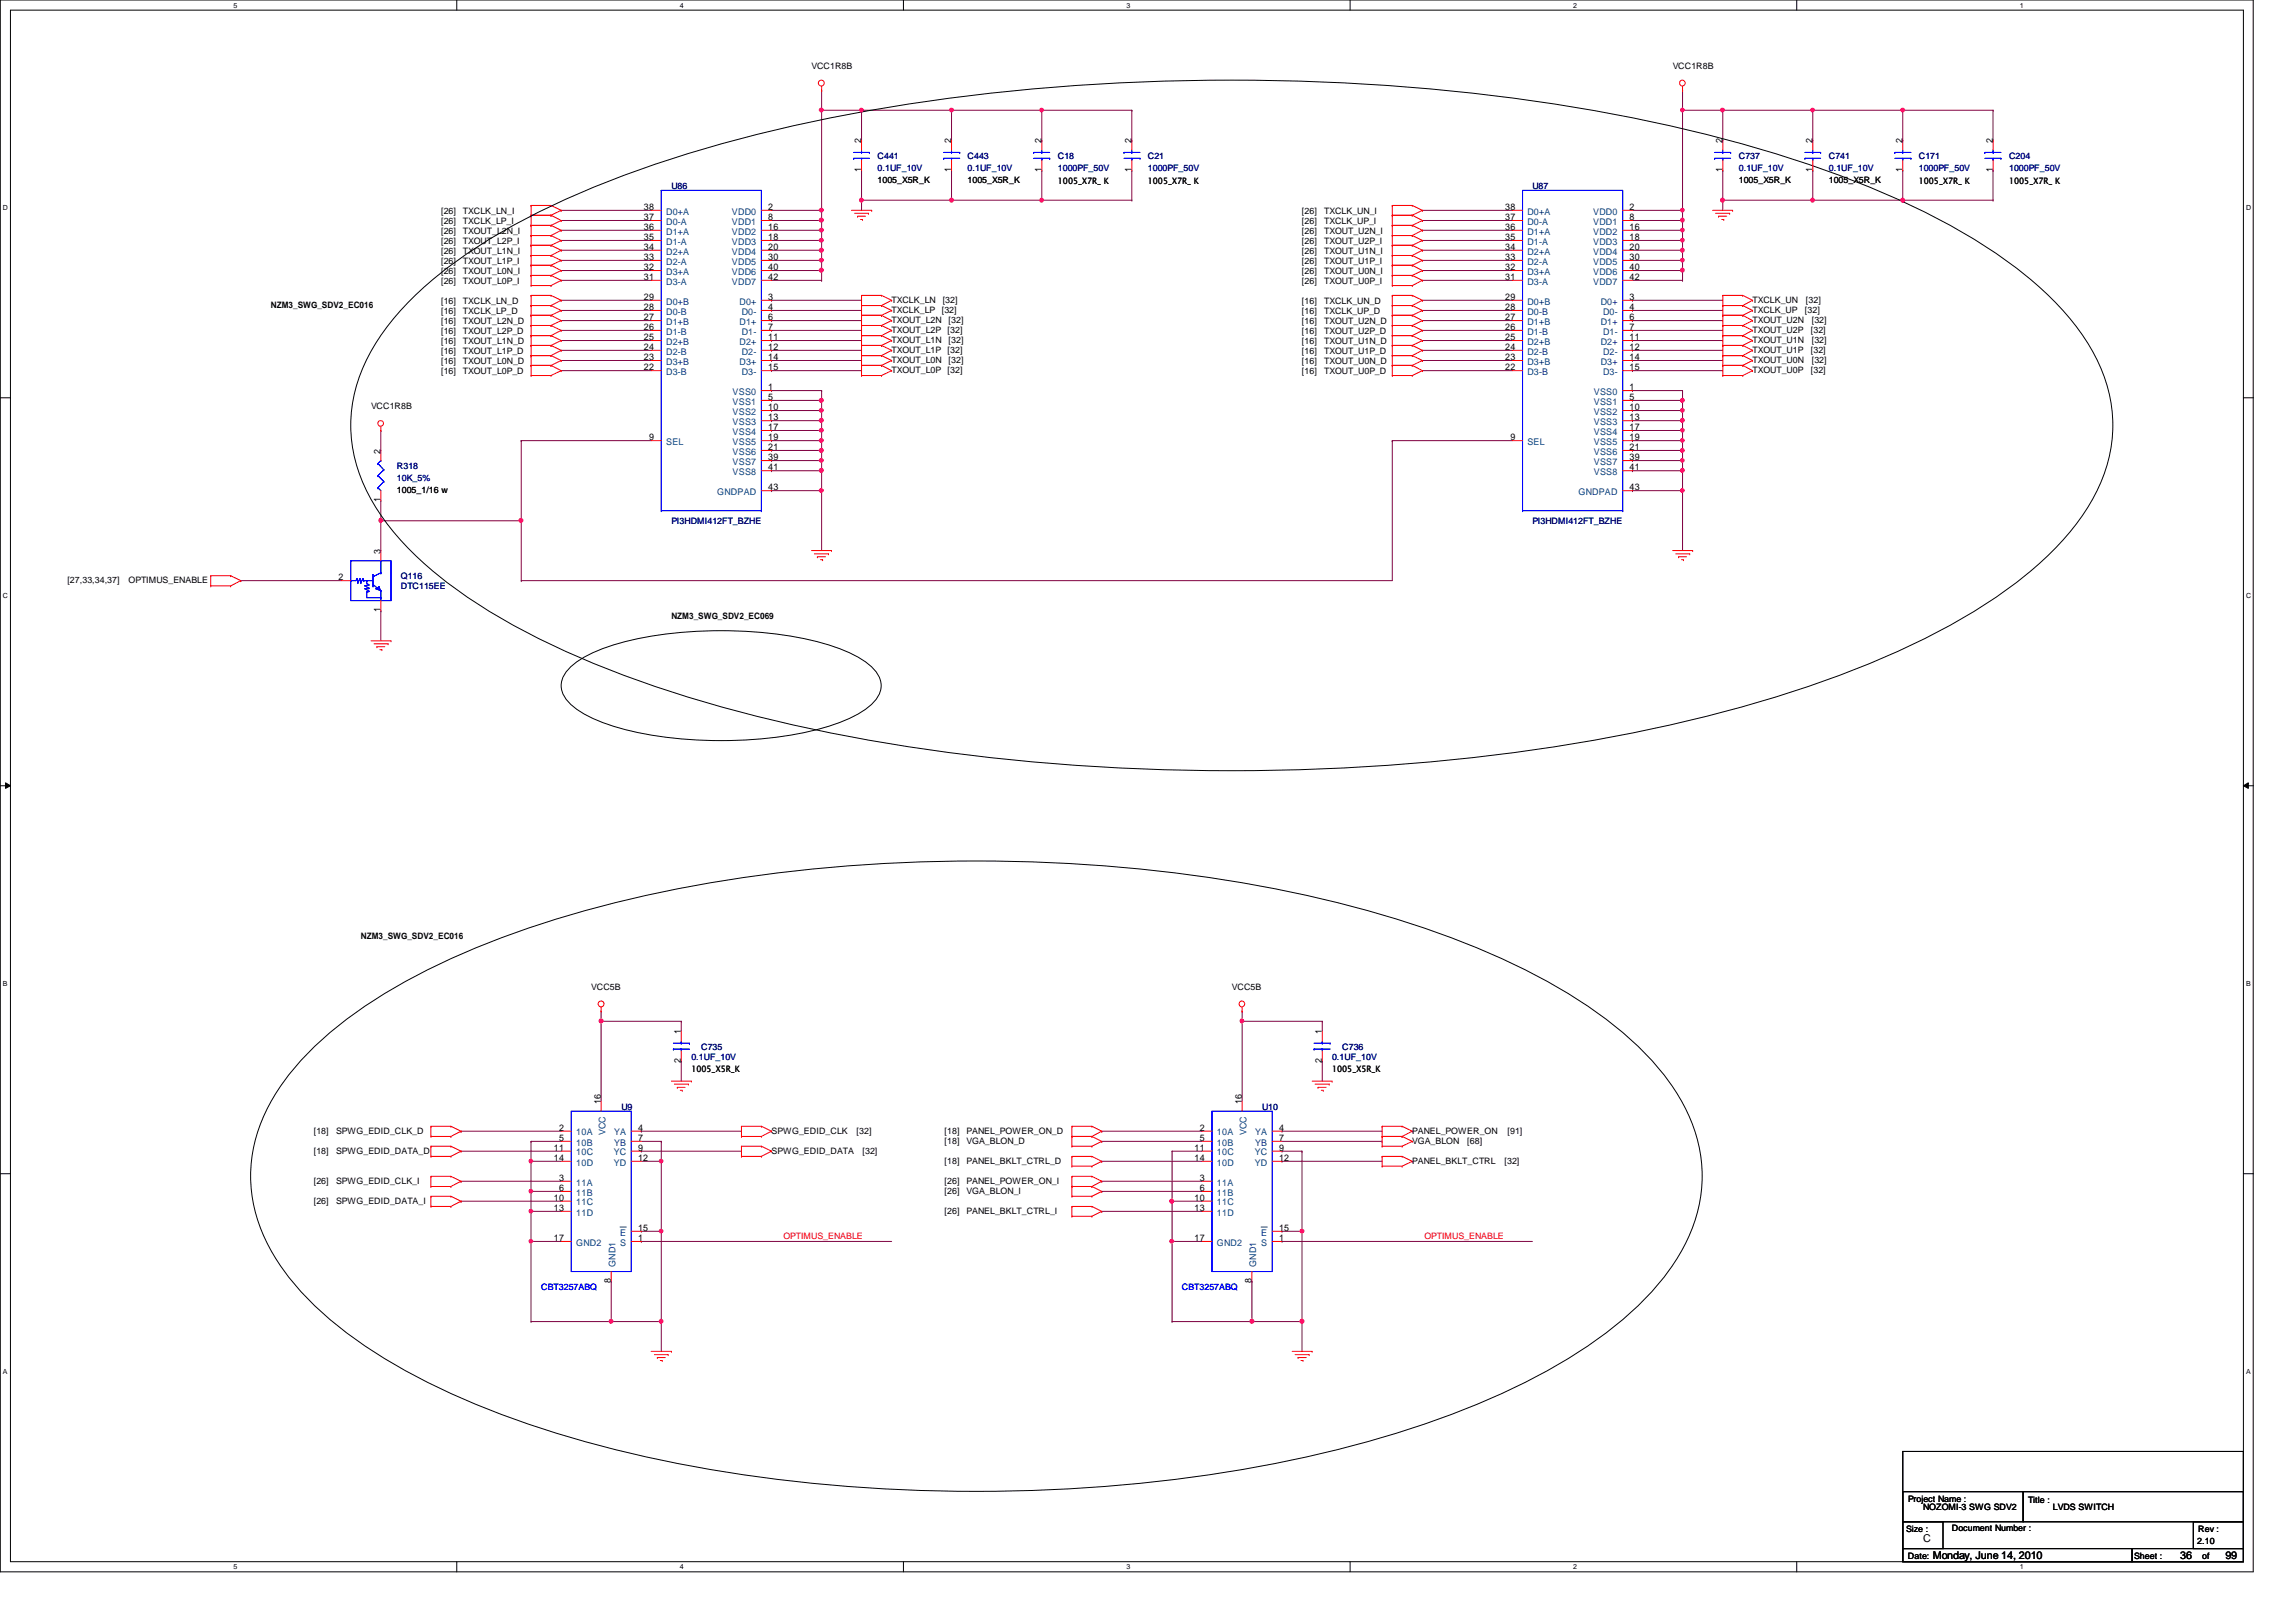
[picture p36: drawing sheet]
<svg xmlns="http://www.w3.org/2000/svg" width="297mm" height="210mm" viewBox="0 0 297 210" stroke-linecap="round" stroke-linejoin="round" font-family="sans-serif">
<defs><g id="words">
<g font-size="1.4">
<text x="248.8" y="199.5">C</text>
<text x="250.1" y="201.7">Monday, June 14, 2010</text>
<text x="282.1" y="201.7">36</text>
<text x="287.9" y="201.7">99</text>
</g>
<g font-size="1.2">
<text x="111.4" y="22.3" transform="rotate(-90 111.4 22.3)">1</text>
<text x="111.4" y="18.5" transform="rotate(-90 111.4 18.5)">2</text>
<text x="123.1" y="22.3" transform="rotate(-90 123.1 22.3)">1</text>
<text x="123.1" y="18.5" transform="rotate(-90 123.1 18.5)">2</text>
<text x="134.7" y="22.3" transform="rotate(-90 134.7 22.3)">1</text>
<text x="134.7" y="18.5" transform="rotate(-90 134.7 18.5)">2</text>
<text x="146.4" y="22.3" transform="rotate(-90 146.4 22.3)">1</text>
<text x="146.4" y="18.5" transform="rotate(-90 146.4 18.5)">2</text>
<text x="222.8" y="22.3" transform="rotate(-90 222.8 22.3)">1</text>
<text x="222.8" y="18.5" transform="rotate(-90 222.8 18.5)">2</text>
<text x="234.5" y="22.3" transform="rotate(-90 234.5 22.3)">1</text>
<text x="234.5" y="18.5" transform="rotate(-90 234.5 18.5)">2</text>
<text x="246.1" y="22.3" transform="rotate(-90 246.1 22.3)">1</text>
<text x="246.1" y="18.5" transform="rotate(-90 246.1 18.5)">2</text>
<text x="257.8" y="22.3" transform="rotate(-90 257.8 22.3)">1</text>
<text x="257.8" y="18.5" transform="rotate(-90 257.8 18.5)">2</text>
<text x="83.3" y="27.2">38</text>
<text x="83.3" y="28.5">37</text>
<text x="83.3" y="29.8">36</text>
<text x="99.4" y="27.2">2</text>
<text x="99.4" y="28.5">8</text>
<text x="99.4" y="29.8">16</text>
<text x="194.7" y="27.2">38</text>
<text x="194.7" y="28.5">37</text>
<text x="194.7" y="29.8">36</text>
<text x="210.8" y="27.2">2</text>
<text x="210.8" y="28.5">8</text>
<text x="210.8" y="29.8">16</text>
<text x="83.3" y="31.1">35</text>
<text x="83.3" y="32.3">34</text>
<text x="83.3" y="33.7">33</text>
<text x="83.3" y="35">32</text>
<text x="99.4" y="31.1">18</text>
<text x="99.4" y="32.3">20</text>
<text x="99.4" y="33.7">30</text>
<text x="99.4" y="35">40</text>
<text x="194.7" y="31.1">35</text>
<text x="194.7" y="32.3">34</text>
<text x="194.7" y="33.7">33</text>
<text x="194.7" y="35">32</text>
<text x="210.8" y="31.1">18</text>
<text x="210.8" y="32.3">20</text>
<text x="210.8" y="33.7">30</text>
<text x="210.8" y="35">40</text>
<text x="83.3" y="36.2">31</text>
<text x="83.3" y="38.8">29</text>
<text x="83.3" y="40.1">28</text>
<text x="83.3" y="41.4">27</text>
<text x="99.4" y="36.2">42</text>
<text x="99.4" y="38.8">3</text>
<text x="99.4" y="40.1">4</text>
<text x="99.4" y="41.4">6</text>
<text x="194.7" y="36.2">31</text>
<text x="194.7" y="38.8">29</text>
<text x="194.7" y="40.1">28</text>
<text x="194.7" y="41.4">27</text>
<text x="210.8" y="36.2">42</text>
<text x="210.8" y="38.8">3</text>
<text x="210.8" y="40.1">4</text>
<text x="210.8" y="41.4">6</text>
<text x="83.3" y="42.7">26</text>
<text x="83.3" y="44">25</text>
<text x="83.3" y="45.3">24</text>
<text x="83.3" y="46.6">23</text>
<text x="83.3" y="47.9">22</text>
<text x="99.4" y="42.7">7</text>
<text x="99.4" y="44">11</text>
<text x="99.4" y="45.3">12</text>
<text x="99.4" y="46.6">14</text>
<text x="99.4" y="47.9">15</text>
<text x="194.7" y="42.7">26</text>
<text x="194.7" y="44">25</text>
<text x="194.7" y="45.3">24</text>
<text x="194.7" y="46.6">23</text>
<text x="194.7" y="47.9">22</text>
<text x="210.8" y="42.7">7</text>
<text x="210.8" y="44">11</text>
<text x="210.8" y="45.3">12</text>
<text x="210.8" y="46.6">14</text>
<text x="210.8" y="47.9">15</text>
<text x="99.4" y="53.1">10</text>
<text x="99.4" y="51.8">5</text>
<text x="99.4" y="50.5">1</text>
<text x="210.8" y="53.1">10</text>
<text x="210.8" y="51.8">5</text>
<text x="210.8" y="50.5">1</text>
<text x="49.2" y="58.7" transform="rotate(-90 49.2 58.7)">2</text>
<text x="84" y="57">9</text>
<text x="99.4" y="54.4">13</text>
<text x="99.4" y="55.7">17</text>
<text x="99.4" y="57">19</text>
<text x="99.4" y="58.3">21</text>
<text x="99.4" y="59.6">39</text>
<text x="195.4" y="57">9</text>
<text x="210.8" y="54.4">13</text>
<text x="210.8" y="55.7">17</text>
<text x="210.8" y="57">19</text>
<text x="210.8" y="58.3">21</text>
<text x="210.8" y="59.6">39</text>
<text x="49.2" y="65" transform="rotate(-90 49.2 65)">1</text>
<text x="99.4" y="60.9">41</text>
<text x="99.4" y="63.5">43</text>
<text x="210.8" y="60.9">41</text>
<text x="210.8" y="63.5">43</text>
<text x="49.2" y="71.7" transform="rotate(-90 49.2 71.7)">3</text>
<text x="43.8" y="75.1">2</text>
<text x="49.2" y="79.2" transform="rotate(-90 49.2 79.2)">1</text>
<text x="88.1" y="137.5" transform="rotate(-90 88.1 137.5)">2</text>
<text x="88.1" y="133.9" transform="rotate(-90 88.1 133.9)">1</text>
<text x="171" y="137.5" transform="rotate(-90 171 137.5)">2</text>
<text x="171" y="133.9" transform="rotate(-90 171 133.9)">1</text>
<text x="77.7" y="142.9" transform="rotate(-90 77.7 142.9)">16</text>
<text x="160.7" y="142.9" transform="rotate(-90 160.7 142.9)">16</text>
<text x="71.7" y="148.9">11</text>
<text x="72.3" y="147.7">5</text>
<text x="72.3" y="146.3">2</text>
<text x="82.5" y="146.3">4</text>
<text x="82.5" y="147.7">7</text>
<text x="82.5" y="148.9">9</text>
<text x="154.6" y="148.9">11</text>
<text x="155.2" y="147.7">5</text>
<text x="155.2" y="146.3">2</text>
<text x="165.5" y="146.3">4</text>
<text x="165.5" y="147.7">7</text>
<text x="165.5" y="148.9">9</text>
<text x="71.7" y="155.4">10</text>
<text x="71.7" y="150.2">14</text>
<text x="72.3" y="154.1">6</text>
<text x="72.3" y="152.8">3</text>
<text x="82.5" y="150.2">12</text>
<text x="154.6" y="155.4">10</text>
<text x="154.6" y="150.2">14</text>
<text x="155.2" y="154.1">6</text>
<text x="155.2" y="152.8">3</text>
<text x="165.5" y="150.2">12</text>
<text x="71.7" y="160.6">17</text>
<text x="71.7" y="156.7">13</text>
<text x="82.5" y="159.3">15</text>
<text x="82.5" y="160.6">1</text>
<text x="154.6" y="160.6">17</text>
<text x="154.6" y="156.7">13</text>
<text x="165.5" y="159.3">15</text>
<text x="165.5" y="160.6">1</text>
<text x="79" y="166.1" transform="rotate(-90 79 166.1)">8</text>
<text x="161.9" y="166.1" transform="rotate(-90 161.9 166.1)">8</text>
</g>
<g font-size="1.2" fill="#004080">
<text x="86.2" y="27.8">D0+A</text>
<text x="86.2" y="29.1">D0-A</text>
<text x="94.7" y="27.8">VDD0</text>
<text x="94.7" y="29.1">VDD1</text>
<text x="197.6" y="27.8">D0+A</text>
<text x="197.6" y="29.1">D0-A</text>
<text x="206.1" y="27.8">VDD0</text>
<text x="206.1" y="29.1">VDD1</text>
<text x="86.2" y="30.4">D1+A</text>
<text x="86.2" y="31.7">D1-A</text>
<text x="86.2" y="32.9">D2+A</text>
<text x="86.2" y="34.2">D2-A</text>
<text x="86.2" y="35.6">D3+A</text>
<text x="94.7" y="30.4">VDD2</text>
<text x="94.7" y="31.7">VDD3</text>
<text x="94.7" y="32.9">VDD4</text>
<text x="94.7" y="34.2">VDD5</text>
<text x="94.7" y="35.6">VDD6</text>
<text x="197.6" y="30.4">D1+A</text>
<text x="197.6" y="31.7">D1-A</text>
<text x="197.6" y="32.9">D2+A</text>
<text x="197.6" y="34.2">D2-A</text>
<text x="197.6" y="35.6">D3+A</text>
<text x="206.1" y="30.4">VDD2</text>
<text x="206.1" y="31.7">VDD3</text>
<text x="206.1" y="32.9">VDD4</text>
<text x="206.1" y="34.2">VDD5</text>
<text x="206.1" y="35.6">VDD6</text>
<text x="86.2" y="36.8">D3-A</text>
<text x="86.2" y="39.4">D0+B</text>
<text x="86.2" y="40.7">D0-B</text>
<text x="94.7" y="36.8">VDD7</text>
<text x="95.7" y="39.4">D0+</text>
<text x="96" y="40.7">D0-</text>
<text x="197.6" y="36.8">D3-A</text>
<text x="197.6" y="39.4">D0+B</text>
<text x="197.6" y="40.7">D0-B</text>
<text x="206.1" y="36.8">VDD7</text>
<text x="207.1" y="39.4">D0+</text>
<text x="207.4" y="40.7">D0-</text>
<text x="86.2" y="42">D1+B</text>
<text x="86.2" y="43.3">D1-B</text>
<text x="86.2" y="44.6">D2+B</text>
<text x="86.2" y="45.9">D2-B</text>
<text x="86.2" y="47.2">D3+B</text>
<text x="95.7" y="42">D1+</text>
<text x="95.7" y="44.6">D2+</text>
<text x="95.7" y="47.2">D3+</text>
<text x="96" y="43.3">D1-</text>
<text x="96" y="45.9">D2-</text>
<text x="197.6" y="42">D1+B</text>
<text x="197.6" y="43.3">D1-B</text>
<text x="197.6" y="44.6">D2+B</text>
<text x="197.6" y="45.9">D2-B</text>
<text x="197.6" y="47.2">D3+B</text>
<text x="207.1" y="42">D1+</text>
<text x="207.1" y="44.6">D2+</text>
<text x="207.1" y="47.2">D3+</text>
<text x="207.4" y="43.3">D1-</text>
<text x="207.4" y="45.9">D2-</text>
<text x="86.2" y="48.5">D3-B</text>
<text x="94.8" y="53.7">VSS2</text>
<text x="94.8" y="52.4">VSS1</text>
<text x="94.8" y="51.1">VSS0</text>
<text x="96" y="48.5">D3-</text>
<text x="197.6" y="48.5">D3-B</text>
<text x="206.2" y="53.7">VSS2</text>
<text x="206.2" y="52.4">VSS1</text>
<text x="206.2" y="51.1">VSS0</text>
<text x="207.4" y="48.5">D3-</text>
<text x="86.2" y="57.6">SEL</text>
<text x="94.8" y="55">VSS3</text>
<text x="94.8" y="56.3">VSS4</text>
<text x="94.8" y="57.6">VSS5</text>
<text x="94.8" y="58.8">VSS6</text>
<text x="197.6" y="57.6">SEL</text>
<text x="206.2" y="55">VSS3</text>
<text x="206.2" y="56.3">VSS4</text>
<text x="206.2" y="57.6">VSS5</text>
<text x="206.2" y="58.8">VSS6</text>
<text x="92.8" y="64.1">GNDPAD</text>
<text x="94.8" y="60.2">VSS7</text>
<text x="94.8" y="61.5">VSS8</text>
<text x="204.2" y="64.1">GNDPAD</text>
<text x="206.2" y="60.2">VSS7</text>
<text x="206.2" y="61.5">VSS8</text>
<text x="74.5" y="148.3">10B</text>
<text x="74.5" y="149.5">10C</text>
<text x="74.5" y="146.9">10A</text>
<text x="78.3" y="146.9" transform="rotate(-90 78.3 146.9)">VCC</text>
<text x="79.4" y="149.5">YC</text>
<text x="79.5" y="146.9">YA</text>
<text x="79.5" y="148.3">YB</text>
<text x="157.4" y="148.3">10B</text>
<text x="157.4" y="149.5">10C</text>
<text x="157.4" y="146.9">10A</text>
<text x="161.2" y="146.9" transform="rotate(-90 161.2 146.9)">VCC</text>
<text x="162.3" y="149.5">YC</text>
<text x="162.4" y="146.9">YA</text>
<text x="162.4" y="148.3">YB</text>
<text x="74.5" y="154.7">11B</text>
<text x="74.5" y="153.4">11A</text>
<text x="74.5" y="156">11C</text>
<text x="74.5" y="150.8">10D</text>
<text x="79.4" y="150.8">YD</text>
<text x="157.4" y="154.7">11B</text>
<text x="157.4" y="153.4">11A</text>
<text x="157.4" y="156">11C</text>
<text x="157.4" y="150.8">10D</text>
<text x="162.3" y="150.8">YD</text>
<text x="74.5" y="161.2">GND2</text>
<text x="74.5" y="157.3">11D</text>
<text x="80.2" y="159.9">E</text>
<text x="80.2" y="161.2">S</text>
<text x="157.4" y="161.2">GND2</text>
<text x="157.4" y="157.3">11D</text>
<text x="163.1" y="159.9">E</text>
<text x="163.1" y="161.2">S</text>
<text x="79.6" y="163.9" transform="rotate(-90 79.6 163.9)">GND1</text>
<text x="162.5" y="163.9" transform="rotate(-90 162.5 163.9)">GND1</text>
</g>
<g font-size="1.1">
<text x="105" y="8.9">VCC1R8B</text>
<text x="216.4" y="8.9">VCC1R8B</text>
<text x="113.5" y="23.7">1005_X5R_K</text>
<text x="125.2" y="23.7">1005_X5R_K</text>
<text x="136.9" y="23.7">1005_X7R_ K</text>
<text x="148.5" y="23.7">1005_X7R_ K</text>
<text x="225" y="23.7">1005_X5R_K</text>
<text x="236.6" y="23.7">1005_X5R_K</text>
<text x="248.2" y="23.7">1005_X7R_ K</text>
<text x="259.9" y="23.7">1005_X7R_ K</text>
<text x="57.1" y="29">[26]</text>
<text x="57.1" y="27.7">[26]</text>
<text x="59.9" y="29">TXCLK_LP_I</text>
<text x="59.9" y="27.7">TXCLK_LN_I</text>
<text x="168.4" y="29">[26]</text>
<text x="168.4" y="27.7">[26]</text>
<text x="171.3" y="29">TXCLK_UP_I</text>
<text x="171.3" y="27.7">TXCLK_UN_I</text>
<text x="57.1" y="31.6">[26]</text>
<text x="57.1" y="30.3">[26]</text>
<text x="57.1" y="34.2">[26]</text>
<text x="57.1" y="32.9">[26]</text>
<text x="57.1" y="35.4">[26]</text>
<text x="59.9" y="31.6">TXOUT_L2P_I</text>
<text x="59.9" y="30.3">TXOUT_L2N_I</text>
<text x="59.9" y="34.2">TXOUT_L1P_I</text>
<text x="59.9" y="32.9">TXOUT_L1N_I</text>
<text x="59.9" y="35.4">TXOUT_L0N_I</text>
<text x="168.4" y="31.6">[26]</text>
<text x="168.4" y="30.3">[26]</text>
<text x="168.4" y="34.2">[26]</text>
<text x="168.4" y="32.9">[26]</text>
<text x="168.4" y="35.4">[26]</text>
<text x="171.3" y="31.6">TXOUT_U2P_I</text>
<text x="171.3" y="30.3">TXOUT_U2N_I</text>
<text x="171.3" y="34.2">TXOUT_U1P_I</text>
<text x="171.3" y="32.9">TXOUT_U1N_I</text>
<text x="171.3" y="35.4">TXOUT_U0N_I</text>
<text x="35" y="39.9">NZM3_SWG_SDV2_EC016</text>
<text x="57.1" y="36.7">[26]</text>
<text x="57.1" y="40.6">[16]</text>
<text x="57.1" y="39.3">[16]</text>
<text x="57.1" y="41.9">[16]</text>
<text x="59.9" y="36.7">TXOUT_L0P_I</text>
<text x="59.9" y="40.6">TXCLK_LP_D</text>
<text x="59.9" y="39.3">TXCLK_LN_D</text>
<text x="59.9" y="41.9">TXOUT_L2N_D</text>
<text x="115.4" y="39.2">TXCLK_LN</text>
<text x="115.4" y="40.5">TXCLK_LP</text>
<text x="115.4" y="41.8">TXOUT_L2N</text>
<text x="121.8" y="40.5">[32]</text>
<text x="122" y="39.2">[32]</text>
<text x="122.7" y="41.8">[32]</text>
<text x="168.4" y="40.6">[16]</text>
<text x="168.4" y="39.3">[16]</text>
<text x="168.4" y="41.9">[16]</text>
<text x="168.4" y="36.7">[26]</text>
<text x="171.3" y="40.6">TXCLK_UP_D</text>
<text x="171.3" y="39.3">TXCLK_UN_D</text>
<text x="171.3" y="41.9">TXOUT_U2N_D</text>
<text x="171.3" y="36.7">TXOUT_U0P_I</text>
<text x="226.7" y="40.5">TXCLK_UP</text>
<text x="226.7" y="41.8">TXOUT_U2N</text>
<text x="226.7" y="39.2">TXCLK_UN</text>
<text x="233.5" y="40.5">[32]</text>
<text x="233.6" y="39.2">[32]</text>
<text x="234.4" y="41.8">[32]</text>
<text x="57.1" y="43.2">[16]</text>
<text x="57.1" y="45.8">[16]</text>
<text x="57.1" y="44.5">[16]</text>
<text x="57.1" y="47.1">[16]</text>
<text x="59.9" y="43.2">TXOUT_L2P_D</text>
<text x="59.9" y="45.8">TXOUT_L1P_D</text>
<text x="59.9" y="44.5">TXOUT_L1N_D</text>
<text x="59.9" y="47.1">TXOUT_L0N_D</text>
<text x="115.4" y="43.1">TXOUT_L2P</text>
<text x="115.4" y="45.7">TXOUT_L1P</text>
<text x="115.4" y="44.4">TXOUT_L1N</text>
<text x="115.4" y="47">TXOUT_L0N</text>
<text x="122.6" y="43.1">[32]</text>
<text x="122.6" y="45.7">[32]</text>
<text x="122.7" y="44.4">[32]</text>
<text x="122.7" y="47">[32]</text>
<text x="168.4" y="43.2">[16]</text>
<text x="168.4" y="45.8">[16]</text>
<text x="168.4" y="44.5">[16]</text>
<text x="168.4" y="47.1">[16]</text>
<text x="171.3" y="43.2">TXOUT_U2P_D</text>
<text x="171.3" y="45.8">TXOUT_U1P_D</text>
<text x="171.3" y="44.5">TXOUT_U1N_D</text>
<text x="171.3" y="47.1">TXOUT_U0N_D</text>
<text x="226.7" y="43.1">TXOUT_U2P</text>
<text x="226.7" y="45.7">TXOUT_U1P</text>
<text x="226.7" y="44.4">TXOUT_U1N</text>
<text x="226.7" y="47">TXOUT_U0N</text>
<text x="234.3" y="43.1">[32]</text>
<text x="234.3" y="45.7">[32]</text>
<text x="234.4" y="44.4">[32]</text>
<text x="234.4" y="47">[32]</text>
<text x="48" y="52.9">VCC1R8B</text>
<text x="57.1" y="48.4">[16]</text>
<text x="59.9" y="48.4">TXOUT_L0P_D</text>
<text x="115.4" y="48.3">TXOUT_L0P</text>
<text x="122.6" y="48.3">[32]</text>
<text x="168.4" y="48.4">[16]</text>
<text x="171.3" y="48.4">TXOUT_U0P_D</text>
<text x="226.7" y="48.3">TXOUT_U0P</text>
<text x="234.3" y="48.3">[32]</text>
<text x="51.3" y="63.8">1005_1/16 w</text>
<text x="8.7" y="75.5">[27,33,34,37]</text>
<text x="16.6" y="75.5">OPTIMUS_ENABLE</text>
<text x="86.9" y="80.1">NZM3_SWG_SDV2_EC069</text>
<text x="46.7" y="121.5">NZM3_SWG_SDV2_EC016</text>
<text x="76.5" y="128.1">VCC5B</text>
<text x="159.4" y="128.1">VCC5B</text>
<text x="89.4" y="138.8">1005_X5R_K</text>
<text x="172.3" y="138.8">1005_X5R_K</text>
<text x="40.6" y="146.7">[18]</text>
<text x="40.6" y="149.3">[18]</text>
<text x="43.5" y="146.7">SPWG_EDID_CLK_D</text>
<text x="43.5" y="149.3">SPWG_EDID_DATA_D</text>
<text x="99.8" y="146.7">SPWG_EDID_CLK</text>
<text x="99.8" y="149.3">SPWG_EDID_DATA</text>
<text x="110.8" y="146.7">[32]</text>
<text x="111.6" y="149.3">[32]</text>
<text x="122.2" y="146.7">[18]</text>
<text x="122.2" y="148">[18]</text>
<text x="125" y="146.7">PANEL_POWER_ON_D</text>
<text x="125" y="148">VGA_BLON_D</text>
<text x="182.7" y="146.7">PANEL_POWER_ON</text>
<text x="182.7" y="148">VGA_BLON</text>
<text x="189.8" y="148">[68]</text>
<text x="195" y="146.7">[91]</text>
<text x="40.6" y="153.2">[26]</text>
<text x="40.6" y="155.8">[26]</text>
<text x="43.5" y="153.2">SPWG_EDID_CLK_I</text>
<text x="43.5" y="155.8">SPWG_EDID_DATA_I</text>
<text x="122.2" y="154.5">[26]</text>
<text x="122.2" y="150.6">[18]</text>
<text x="122.2" y="153.2">[26]</text>
<text x="125" y="154.5">VGA_BLON_I</text>
<text x="125" y="150.6">PANEL_BKLT_CTRL_D</text>
<text x="125" y="153.2">PANEL_POWER_ON_I</text>
<text x="182.7" y="150.6">PANEL_BKLT_CTRL</text>
<text x="194.6" y="150.6">[32]</text>
<text x="122.2" y="157.1">[26]</text>
<text x="125" y="157.1">PANEL_BKLT_CTRL_I</text>
<text x="246.8" y="194.4">Project Name :</text>
<text x="248.8" y="195.4">NOZOMI-3 SWG SDV2</text>
<text x="262.4" y="194.5">Title :</text>
<text x="265.6" y="195.4">LVDS SWITCH</text>
<text x="246.6" y="198.3">Size :</text>
<text x="246.8" y="201.8">Date:</text>
<text x="252.5" y="198.2">Document Number :</text>
<text x="276.1" y="201.8">Sheet :</text>
<text x="284.3" y="199.8">2.10</text>
<text x="284.4" y="198.3">Rev :</text>
<text x="284.9" y="201.8">of</text>
</g>
<g font-size="1.1" fill="#000080">
<text x="113.5" y="20.5">C441</text>
<text x="113.5" y="22.1">0.1UF_10V</text>
<text x="125.2" y="20.5">C443</text>
<text x="125.2" y="22.1">0.1UF_10V</text>
<text x="136.9" y="20.5">C18</text>
<text x="136.9" y="22.1">1000PF_50V</text>
<text x="148.5" y="20.5">C21</text>
<text x="148.5" y="22.1">1000PF_50V</text>
<text x="225" y="20.5">C737</text>
<text x="225" y="22.1">0.1UF_10V</text>
<text x="236.6" y="20.5">C741</text>
<text x="236.6" y="22.1">0.1UF_10V</text>
<text x="248.2" y="20.5">C171</text>
<text x="248.2" y="22.1">1000PF_50V</text>
<text x="259.9" y="20.5">C204</text>
<text x="259.9" y="22.1">1000PF_50V</text>
<text x="86.9" y="24.4">U86</text>
<text x="198.2" y="24.4">U87</text>
<text x="51.3" y="60.7">R318</text>
<text x="51.3" y="62.3">10K_5%</text>
<text x="86.9" y="67.8">PI3HDMI412FT_BZHE</text>
<text x="198.2" y="67.8">PI3HDMI412FT_BZHE</text>
<text x="51.9" y="75">Q116</text>
<text x="51.9" y="76.2">DTC115EE</text>
<text x="89.4" y="137.1">0.1UF_10V</text>
<text x="90.7" y="135.8">C735</text>
<text x="172.3" y="137.1">0.1UF_10V</text>
<text x="173.6" y="135.8">C736</text>
<text x="80.4" y="143.6">U9</text>
<text x="163.3" y="143.6">U10</text>
</g>
<g font-size="1.1" fill="#f00">
<text x="101.3" y="160.4">OPTIMUS_ENABLE</text>
<text x="184.3" y="160.4">OPTIMUS_ENABLE</text>
</g>
<g font-size="1.1" fill="#00f">
<text x="70" y="166.9">CBT3257ABQ</text>
<text x="152.9" y="166.9">CBT3257ABQ</text>
</g>
<g font-size=".9">
<text x="30.2" y="1">5</text>
<text x="88" y="1">4</text>
<text x="145.8" y="1">3</text>
<text x="203.5" y="1">2</text>
<text x="261.3" y="1">1</text>
<text x=".4" y="27.2">D</text>
<text x="290.6" y="27.2">D</text>
<text x=".4" y="77.3">C</text>
<text x="290.6" y="77.3">C</text>
<text x=".4" y="127.6">B</text>
<text x="290.6" y="127.6">B</text>
<text x=".4" y="177.8">A</text>
<text x="290.6" y="177.8">A</text>
<text x="30.2" y="203.1">5</text>
<text x="88" y="203.1">4</text>
<text x="145.8" y="203.1">3</text>
<text x="203.5" y="203.1">2</text>
<text x="261.3" y="203.1">1</text>
</g>
</g></defs>
<path d="M0 0h291.5v203.4h-291.5zM1.4 1.3h288.8v200.8h-288.8z" fill="none" stroke="#000" stroke-width=".13"/>
<g fill="#fff">
<path d="M30.2 .2h.5v1h-.5z"/>
<path d="M30.2 202.3h.5v1h-.5z"/>
</g>
<path d="M59.1 0v1.3M59.1 202.1v1.3" fill="none" stroke="#000" stroke-width=".13"/>
<g fill="#fff">
<path d="M88 .2h.5v1h-.5z"/>
<path d="M88 202.3h.5v1h-.5z"/>
</g>
<path d="M116.9 0v1.3M116.9 202.1v1.3" fill="none" stroke="#000" stroke-width=".13"/>
<g fill="#fff">
<path d="M145.8 .2h.5v1h-.5z"/>
<path d="M145.8 202.3h.5v1h-.5z"/>
</g>
<path d="M174.7 0v1.3M174.7 202.1v1.3" fill="none" stroke="#000" stroke-width=".13"/>
<g fill="#fff">
<path d="M203.5 .2h.5v1h-.5z"/>
<path d="M203.5 202.3h.5v1h-.5z"/>
</g>
<path d="M232.4 0v1.3M232.4 202.1v1.3" fill="none" stroke="#000" stroke-width=".13"/>
<g fill="#fff">
<path d="M261.3 .2h.5v1h-.5z"/>
<path d="M261.3 202.3h.5v1h-.5z"/>
<path d="M.4 26.4h.6v1h-.6z"/>
<path d="M290.6 26.4h.6v1h-.6z"/>
<path d="M.4 76.5h.6v1.1h-.6z"/>
<path d="M290.6 76.5h.6v1.1h-.6z"/>
</g>
<path d="M0 51.5h1.4M290.2 51.5h1.3" fill="none" stroke="#000" stroke-width=".13"/>
<g fill="#fff">
<path d="M.4 126.7h.6v1.1h-.6z"/>
<path d="M290.6 126.7h.6v1.1h-.6z"/>
</g>
<path d="M0 101.7h1.4M.7 101.3l.7 .4-.7 .3zM290.2 101.7l.7-.4v.7zM290.2 101.7h1.3" fill="none" stroke="#000" stroke-width=".13"/>
<path d="M.7 101.3l.7 .4-.7 .3zM290.2 101.7l.7-.4v.7z" fill="#000"/>
<g fill="#fff">
<path d="M.4 177h.5v1h-.5z"/>
<path d="M290.6 177h.5v1h-.5z"/>
</g>
<path d="M0 151.9h1.4M290.2 151.9h1.3" fill="none" stroke="#000" stroke-width=".13"/>
<path d="M77.8 132.2h.1M77.8 130.9h.1M77.8 132.2h10.3M77.8 130.9v1.3M88.1 132.2h.1M88.1 137.3h.1M88.1 132.2v1.2M88.1 137.3v2.6M83 159.3h.1M83 159.3h2.6M79.1 165.8h.1M79.1 165.8v5.2" fill="none" stroke="#800040" stroke-width=".13"/>
<path d="M78.9 170.8l.1-.1 .2 .1v.4h-.2h-.1z" fill-rule="evenodd" fill="#f0f"/>
<path d="M78.9 170.8l.1-.1 .2 .1v.4h-.2h-.1z" fill="none" stroke="#f0f" stroke-width=".13"/>
<path d="M68.7 171h.1M68.7 160.7h.1M68.7 171h16.9M68.7 160.7h3.9M68.7 160.7v10.3M79.1 171h.1" fill="none" stroke="#800040" stroke-width=".13"/>
<path d="M85.4 170.8l.1-.1 .2 .1v.4h-.2h-.1z" fill-rule="evenodd" fill="#f0f"/>
<path d="M85.4 170.8l.1-.1 .2 .1v.4h-.2h-.1z" fill="none" stroke="#f0f" stroke-width=".13"/>
<path d="M77.8 132.2h.1M77.8 132.2v10.3" fill="none" stroke="#800040" stroke-width=".13"/>
<circle cx="77.8" cy="132.1" r=".26" fill="#f0f"/>
<circle cx="77.8" cy="132.1" r=".26" fill="none" stroke="#f0f" stroke-width=".13"/>
<path d="M83 147.7h2.6M85.6 159.3h.1M85.6 147.7h.1M85.6 150.3h.1M85.6 147.7v2.6M85.6 159.3v15.6M85.6 171h.1" fill="none" stroke="#800040" stroke-width=".13"/>
<path d="M85.4 150.1h.3l.1 .1-.1 .2-.2 .1-.1-.1z" fill-rule="evenodd" fill="#f0f"/>
<path d="M85.4 150.1h.3l.1 .1-.1 .2-.2 .1-.1-.1z" fill="none" stroke="#f0f" stroke-width=".13"/>
<path d="M83 150.3h2.6M85.6 150.3h.1M85.6 159.3h.1M85.6 150.3v9" fill="none" stroke="#800040" stroke-width=".13"/>
<path d="M85.4 159.1h.3l.1 .2-.1 .2-.2 .1-.1-.1z" fill-rule="evenodd" fill="#f0f"/>
<path d="M85.4 159.1h.3l.1 .2-.1 .2-.2 .1-.1-.1z" fill="none" stroke="#f0f" stroke-width=".13"/>
<path d="M68.7 147.7h.1M68.7 150.3h.1M68.7 147.7h3.9M68.7 147.7v2.6" fill="none" stroke="#800040" stroke-width=".13"/>
<path d="M68.5 150.1h.3l.1 .1-.1 .2-.1 .1-.2-.1z" fill-rule="evenodd" fill="#f0f"/>
<path d="M68.5 150.1h.3l.1 .1-.1 .2-.1 .1-.2-.1z" fill="none" stroke="#f0f" stroke-width=".13"/>
<path d="M68.7 150.3h.1M68.7 154.2h.1M68.7 150.3h3.9M68.7 150.3v3.9" fill="none" stroke="#800040" stroke-width=".13"/>
<path d="M68.5 154h.3l.1 .1-.1 .2-.1 .1-.2-.1z" fill-rule="evenodd" fill="#f0f"/>
<path d="M68.5 154h.3l.1 .1-.1 .2-.1 .1-.2-.1z" fill="none" stroke="#f0f" stroke-width=".13"/>
<path d="M68.7 154.2h.1M68.7 156.8h.1M68.7 154.2h3.9M68.7 154.2v2.6M68.7 156.8h3.9" fill="none" stroke="#800040" stroke-width=".13"/>
<path d="M68.5 156.6h.3l.1 .1-.1 .2-.1 .1-.2-.1z" fill-rule="evenodd" fill="#f0f"/>
<path d="M68.5 156.6h.3l.1 .1-.1 .2-.1 .1-.2-.1z" fill="none" stroke="#f0f" stroke-width=".13"/>
<path d="M68.7 156.8v3.9M68.7 160.7h.1" fill="none" stroke="#800040" stroke-width=".13"/>
<path d="M68.5 160.5h.3l.1 .1-.1 .2-.1 .1-.2-.1z" fill-rule="evenodd" fill="#f0f"/>
<path d="M68.5 160.5h.3l.1 .1-.1 .2-.1 .1-.2-.1z" fill="none" stroke="#f0f" stroke-width=".13"/>
<g fill="none" stroke="#800040" stroke-width=".13">
<path d="M160.7 132.2h.1M160.7 130.9h.1M160.7 132.2h10.4M160.7 130.9v1.3M171.1 132.2h.1M171.1 137.3h.1M171.1 132.2v1.2M171.1 137.3v2.6M59.6 146.4h.1M59.6 149h.1M59.6 155.4h.1M59.6 152.9h.1"/>
<path d="M59.6 146.4h13M59.6 149h13M59.6 155.4h13M59.6 152.9h13M83 149h.1M83 146.4h.1M83 146.4h12.9M83 149h12.9M142.5 150.3h.1M142.5 154.2h.1M142.5 150.3h13M142.5 154.2h13"/>
<path d="M165.9 146.4h.1M165.9 159.3h.1M165.9 146.4h12.9M165.9 147.7h12.9M165.9 159.3h2.5M178.8 147.7h.1M162 165.8h.1M162 165.8v5.2"/>
</g>
<circle cx="162" cy="171" r=".26" fill="#f0f"/>
<circle cx="162" cy="171" r=".26" fill="none" stroke="#f0f" stroke-width=".13"/>
<path d="M151.6 171h.1M151.6 160.7h.1M151.6 171h16.8M151.6 160.7h3.9M151.6 160.7v10.3M162 171h.1M165.9 160.7h.1M165.9 160.7h32.3" fill="none" stroke="#800040" stroke-width=".13"/>
<circle cx="168.4" cy="171" r=".26" fill="#f0f"/>
<circle cx="168.4" cy="171" r=".26" fill="none" stroke="#f0f" stroke-width=".13"/>
<path d="M160.7 132.2h.1M160.7 132.2v10.3" fill="none" stroke="#800040" stroke-width=".13"/>
<path d="M160.5 131.9h.2l.2 .1-.1 .3-.1 .1-.2-.1z" fill-rule="evenodd" fill="#f0f"/>
<path d="M160.5 131.9h.2l.2 .1-.1 .3-.1 .1-.2-.1z" fill="none" stroke="#f0f" stroke-width=".13"/>
<g fill="none" stroke="#800040" stroke-width=".13">
<path d="M142.5 156.8h.1M142.5 146.4h.1M142.5 147.7h.1M142.5 152.9h.1M142.5 156.8h13M142.5 146.4h13M142.5 147.7h13M142.5 152.9h13M151.6 149h.1M151.6 155.4h.1M151.6 149h3.9M151.6 149v6.4"/>
<path d="M168.4 159.3h.1M168.4 159.3v15.6M168.4 171h.1"/>
</g>
<circle cx="151.6" cy="155.4" r=".26" fill="#f0f"/>
<circle cx="151.6" cy="155.4" r=".26" fill="none" stroke="#f0f" stroke-width=".13"/>
<path d="M151.6 155.4h.1M151.6 155.4h3.9M151.6 155.4v5.3M151.6 160.7h.1" fill="none" stroke="#800040" stroke-width=".13"/>
<circle cx="151.6" cy="160.6" r=".25" fill="#f0f"/>
<circle cx="151.6" cy="160.6" r=".25" fill="none" stroke="#f0f" stroke-width=".13"/>
<path d="M165.9 149h.1M165.9 149h2.5M168.4 149h.1M168.4 149v10.3" fill="none" stroke="#800040" stroke-width=".13"/>
<circle cx="168.4" cy="159.3" r=".25" fill="#f0f"/>
<circle cx="168.4" cy="159.3" r=".25" fill="none" stroke="#f0f" stroke-width=".13"/>
<g fill="none" stroke="#800040" stroke-width=".13">
<path d="M72.6 28.5h.1M72.6 27.2h.1M72.6 31.1h.1M72.6 29.8h.1M72.6 33.7h.1M72.6 32.4h.1M72.6 36.3h.1M72.6 35h.1M72.6 38.9h.1M72.6 28.5h11.6M72.6 27.2h11.6M72.6 31.1h11.6"/>
<path d="M72.6 29.8h11.6M72.6 33.7h11.6M72.6 32.4h11.6M72.6 36.3h11.6M72.6 35h11.6M72.6 38.9h11.6M49.3 55.7h.1M49.3 55.7v2.6M67.4 57h.1M67.4 57h16.8M72.6 40.2h.1M72.6 42.8h.1"/>
<path d="M72.6 41.5h.1M72.6 45.3h.1M72.6 44.1h.1M72.6 48h.1M72.6 46.7h.1M72.6 40.2h11.6M72.6 42.8h11.6M72.6 41.5h11.6M72.6 45.3h11.6M72.6 44.1h11.6M72.6 48h11.6M72.6 46.7h11.6"/>
<path d="M31.2 75.1h.1M31.2 75.1h12.9M49.3 67.4h.1M49.3 79h.1M49.3 67.4v3.8M49.3 79v3.9M49.3 67.4h18.1M67.4 67.4h.1M165.9 150.3h.1M165.9 150.3h12.9"/>
</g>
<path d="M49.1 67.2l.1-.1 .2 .1v.3l-.2 .1-.1-.1z" fill-rule="evenodd" fill="#f0f"/>
<path d="M49.1 67.2l.1-.1 .2 .1v.3l-.2 .1-.1-.1z" fill="none" stroke="#f0f" stroke-width=".13"/>
<path d="M67.4 67.4h.1M67.4 67.4v7.7" fill="none" stroke="#800040" stroke-width=".13"/>
<circle cx="67.4" cy="67.4" r=".26" fill="#f0f"/>
<circle cx="67.4" cy="67.4" r=".26" fill="none" stroke="#f0f" stroke-width=".13"/>
<path d="M99.8 36.3h6.5M99.8 27.2h6.5M106.3 36.3h.1M106.3 35h.1M106.3 27.2h.1M106.3 35v1.3M49.3 64.8h.1M49.3 64.8v2.6" fill="none" stroke="#800040" stroke-width=".13"/>
<circle cx="106.3" cy="27.2" r=".25" fill="#f0f"/>
<circle cx="106.3" cy="27.2" r=".25" fill="none" stroke="#f0f" stroke-width=".13"/>
<path d="M106.3 14.3h.1M106.3 14.3v12.9M99.8 28.5h6.5M106.3 28.5h.1" fill="none" stroke="#800040" stroke-width=".13"/>
<circle cx="106.3" cy="28.5" r=".26" fill="#f0f"/>
<circle cx="106.3" cy="28.5" r=".26" fill="none" stroke="#f0f" stroke-width=".13"/>
<path d="M99.8 29.8h6.5M106.3 27.2h.1M106.3 29.8h.1M106.3 27.2v1.3" fill="none" stroke="#800040" stroke-width=".13"/>
<circle cx="106.3" cy="29.8" r=".25" fill="#f0f"/>
<circle cx="106.3" cy="29.8" r=".25" fill="none" stroke="#f0f" stroke-width=".13"/>
<path d="M99.8 31.1h6.5M106.3 28.5h.1M106.3 31.1h.1M106.3 28.5v1.3" fill="none" stroke="#800040" stroke-width=".13"/>
<circle cx="106.3" cy="31.1" r=".25" fill="#f0f"/>
<circle cx="106.3" cy="31.1" r=".25" fill="none" stroke="#f0f" stroke-width=".13"/>
<path d="M99.8 32.4h6.5M106.3 32.4h.1" fill="none" stroke="#800040" stroke-width=".13"/>
<circle cx="106.3" cy="32.4" r=".26" fill="#f0f"/>
<circle cx="106.3" cy="32.4" r=".26" fill="none" stroke="#f0f" stroke-width=".13"/>
<path d="M99.8 33.7h6.5M106.3 33.7h.1" fill="none" stroke="#800040" stroke-width=".13"/>
<circle cx="106.3" cy="33.7" r=".25" fill="#f0f"/>
<circle cx="106.3" cy="33.7" r=".25" fill="none" stroke="#f0f" stroke-width=".13"/>
<path d="M99.8 35h6.5M106.3 31.1h.1M106.3 29.8h.1M106.3 32.4h.1M106.3 35h.1M106.3 29.8v3.9" fill="none" stroke="#800040" stroke-width=".13"/>
<circle cx="106.3" cy="35" r=".26" fill="#f0f"/>
<circle cx="106.3" cy="35" r=".26" fill="none" stroke="#f0f" stroke-width=".13"/>
<g fill="none" stroke="#800040" stroke-width=".13">
<path d="M99.8 38.9h.1M99.8 38.9h11.7M106.3 33.7h.1M106.3 33.7v1.3M99.8 40.2h.1M99.8 42.8h.1M99.8 41.5h.1M99.8 45.3h.1M99.8 44.1h.1M99.8 48h.1M99.8 46.7h.1M99.8 54.4h.1"/>
<path d="M99.8 55.7h.1M99.8 40.2h11.7M99.8 42.8h11.7M99.8 41.5h11.7M99.8 45.3h11.7M99.8 44.1h11.7M99.8 48h11.7M99.8 46.7h11.7M99.8 54.4h6.5M99.8 55.7h6.5"/>
</g>
<circle cx="106.3" cy="55.7" r=".25" fill="#f0f"/>
<circle cx="106.3" cy="55.7" r=".25" fill="none" stroke="#f0f" stroke-width=".13"/>
<path d="M99.8 57h.1M106.3 55.7h.1M106.3 55.7v1.3h-6.5" fill="none" stroke="#800040" stroke-width=".13"/>
<circle cx="106.3" cy="57" r=".25" fill="#f0f"/>
<circle cx="106.3" cy="57" r=".25" fill="none" stroke="#f0f" stroke-width=".13"/>
<path d="M99.8 50.5h.1M99.8 58.3h.1M99.8 50.5h6.5M99.8 58.3h6.5" fill="none" stroke="#800040" stroke-width=".13"/>
<circle cx="106.3" cy="58.3" r=".26" fill="#f0f"/>
<circle cx="106.3" cy="58.3" r=".26" fill="none" stroke="#f0f" stroke-width=".13"/>
<path d="M99.8 51.8h.1M99.8 51.8h6.5M106.3 58.3h.1M106.3 53.1h.1M106.3 53.1v1.3M106.3 58.3v1.3" fill="none" stroke="#800040" stroke-width=".13"/>
<circle cx="106.3" cy="54.4" r=".26" fill="#f0f"/>
<circle cx="106.3" cy="54.4" r=".26" fill="none" stroke="#f0f" stroke-width=".13"/>
<circle cx="106.3" cy="53.1" r=".25" fill="#f0f"/>
<circle cx="106.3" cy="53.1" r=".25" fill="none" stroke="#f0f" stroke-width=".13"/>
<path d="M99.8 53.1h.1M99.8 59.6h.1M99.8 59.6h6.5M106.3 50.5h.1M106.3 54.4h.1M106.3 57h.1M106.3 51.8h.1M106.3 50.5v2.6h-6.5M106.3 54.4v1.3M106.3 57v1.3" fill="none" stroke="#800040" stroke-width=".13"/>
<circle cx="106.3" cy="51.8" r=".26" fill="#f0f"/>
<circle cx="106.3" cy="51.8" r=".26" fill="none" stroke="#f0f" stroke-width=".13"/>
<path d="M99.8 60.9h.1M99.8 60.9h6.5" fill="none" stroke="#800040" stroke-width=".13"/>
<circle cx="106.3" cy="60.9" r=".26" fill="#f0f"/>
<circle cx="106.3" cy="60.9" r=".26" fill="none" stroke="#f0f" stroke-width=".13"/>
<path d="M99.8 63.5h.1M99.8 63.5h6.5M106.3 60.9h.1M106.3 63.5h.1M106.3 60.9v10.3" fill="none" stroke="#800040" stroke-width=".13"/>
<circle cx="106.3" cy="63.5" r=".25" fill="#f0f"/>
<circle cx="106.3" cy="63.5" r=".25" fill="none" stroke="#f0f" stroke-width=".13"/>
<path d="M106.3 59.6h.1M106.3 59.6v1.3" fill="none" stroke="#800040" stroke-width=".13"/>
<circle cx="106.3" cy="59.6" r=".25" fill="#f0f"/>
<circle cx="106.3" cy="59.6" r=".25" fill="none" stroke="#f0f" stroke-width=".13"/>
<path d="M111.5 25.9h.1M111.5 25.9v1.3" fill="none" stroke="#800040" stroke-width=".13"/>
<path d="M111.3 25.7h.1l.2 .1v.3l-.2 .1-.1-.1z" fill-rule="evenodd" fill="#f0f"/>
<path d="M111.3 25.7h.1l.2 .1v.3l-.2 .1-.1-.1z" fill="none" stroke="#f0f" stroke-width=".13"/>
<path d="M106.3 14.3h5.2M111.5 14.3h.1" fill="none" stroke="#800040" stroke-width=".13"/>
<circle cx="106.3" cy="14.2" r=".25" fill="#f0f"/>
<circle cx="106.3" cy="14.2" r=".25" fill="none" stroke="#f0f" stroke-width=".13"/>
<path d="M111.3 14.1h.3l.1 .1-.1 .2-.2 .1-.1-.1z" fill-rule="evenodd" fill="#f0f"/>
<path d="M111.3 14.1h.3l.1 .1-.1 .2-.2 .1-.1-.1z" fill="none" stroke="#f0f" stroke-width=".13"/>
<g fill="none" stroke="#800040" stroke-width=".13">
<path d="M106.3 11.7h.1M106.3 11.7v2.6M111.5 18.2h.1M123.1 18.2h.1M123.1 14.3h.1M123.1 14.3v3.9M134.8 14.3h.1M134.8 14.3h-23.3v3.9M111.5 22.1h.1M111.5 22.1v3.8h11.6M123.1 22.1h.1M123.1 25.9h.1"/>
<path d="M123.1 22.1v3.8"/>
</g>
<circle cx="123.1" cy="14.2" r=".25" fill="#f0f"/>
<circle cx="123.1" cy="14.2" r=".25" fill="none" stroke="#f0f" stroke-width=".13"/>
<path d="M134.6 14.1h.3l.1 .1-.1 .2-.2 .1-.1-.1z" fill-rule="evenodd" fill="#f0f"/>
<path d="M134.6 14.1h.3l.1 .1-.1 .2-.2 .1-.1-.1z" fill="none" stroke="#f0f" stroke-width=".13"/>
<path d="M123.1 25.9h11.7M134.8 25.9h.1" fill="none" stroke="#800040" stroke-width=".13"/>
<circle cx="123.1" cy="25.9" r=".26" fill="#f0f"/>
<circle cx="123.1" cy="25.9" r=".26" fill="none" stroke="#f0f" stroke-width=".13"/>
<path d="M134.6 25.7h.1l.3 .1-.1 .3-.2 .1-.1-.1z" fill-rule="evenodd" fill="#f0f"/>
<path d="M134.6 25.7h.1l.3 .1-.1 .3-.2 .1-.1-.1z" fill="none" stroke="#f0f" stroke-width=".13"/>
<g fill="none" stroke="#800040" stroke-width=".13">
<path d="M134.8 18.2h.1M146.4 14.3h.1M146.4 18.2h.1M146.4 14.3h-11.6v3.9M146.4 14.3v3.9M134.8 22.1h.1M134.8 22.1v3.8h11.6M146.4 25.9h.1M146.4 22.1h.1M146.4 22.1v3.8M184 28.5h.1M184 27.2h.1"/>
<path d="M184 31.1h.1M184 29.8h.1M184 33.7h.1M184 32.4h.1M184 36.3h.1M184 35h.1M184 28.5h11.7M184 27.2h11.7M184 31.1h11.7M184 29.8h11.7M184 33.7h11.7M184 32.4h11.7"/>
<path d="M184 36.3h11.7M184 35h11.7M222.9 25.9h.1M222.9 25.9v1.3"/>
</g>
<circle cx="222.8" cy="25.9" r=".26" fill="#f0f"/>
<circle cx="222.8" cy="25.9" r=".26" fill="none" stroke="#f0f" stroke-width=".13"/>
<path d="M211.2 31.1h6.5M217.7 31.1h.1" fill="none" stroke="#800040" stroke-width=".13"/>
<path d="M217.5 30.9h.3l.1 .2-.1 .1-.2 .1-.1-.1z" fill-rule="evenodd" fill="#f0f"/>
<path d="M217.5 30.9h.3l.1 .2-.1 .1-.2 .1-.1-.1z" fill="none" stroke="#f0f" stroke-width=".13"/>
<path d="M211.2 32.4h6.5M217.7 32.4h.1" fill="none" stroke="#800040" stroke-width=".13"/>
<path d="M217.5 32.2l.1-.1 .2 .1v.4h-.2h-.1z" fill-rule="evenodd" fill="#f0f"/>
<path d="M217.5 32.2l.1-.1 .2 .1v.4h-.2h-.1z" fill="none" stroke="#f0f" stroke-width=".13"/>
<path d="M211.2 33.7h6.5M217.7 33.7h.1" fill="none" stroke="#800040" stroke-width=".13"/>
<path d="M217.5 33.5h.3l.1 .2-.1 .1-.2 .1-.1-.1z" fill-rule="evenodd" fill="#f0f"/>
<path d="M217.5 33.5h.3l.1 .2-.1 .1-.2 .1-.1-.1z" fill="none" stroke="#f0f" stroke-width=".13"/>
<path d="M217.7 31.1h.1M217.7 29.8h.1M217.7 32.4h.1M217.7 29.8v3.9M211.2 60.9h.1M211.2 60.9h6.5" fill="none" stroke="#800040" stroke-width=".13"/>
<path d="M217.5 60.7l.1-.1 .2 .1v.3l-.2 .1-.1-.1z" fill-rule="evenodd" fill="#f0f"/>
<path d="M217.5 60.7l.1-.1 .2 .1v.3l-.2 .1-.1-.1z" fill="none" stroke="#f0f" stroke-width=".13"/>
<path d="M211.2 63.5h.1M211.2 63.5h6.5M217.7 60.9h.1M217.7 63.5h.1M217.7 60.9v10.3" fill="none" stroke="#800040" stroke-width=".13"/>
<path d="M217.5 63.3h.3l.1 .2-.1 .1-.2 .1-.1-.1z" fill-rule="evenodd" fill="#f0f"/>
<path d="M217.5 63.3h.3l.1 .2-.1 .1-.2 .1-.1-.1z" fill="none" stroke="#f0f" stroke-width=".13"/>
<path d="M211.2 27.2h6.5M217.7 27.2h.1" fill="none" stroke="#800040" stroke-width=".13"/>
<path d="M217.5 27h.3l.1 .2-.1 .2h-.2h-.1z" fill-rule="evenodd" fill="#f0f"/>
<path d="M217.5 27h.3l.1 .2-.1 .2h-.2h-.1z" fill="none" stroke="#f0f" stroke-width=".13"/>
<path d="M217.7 14.3h.1M217.7 14.3v12.9M222.9 14.3h11.6M234.5 14.3h.1M222.9 22.1h.1M222.9 22.1v3.8h11.6M234.5 25.9h.1M211.2 54.4h.1M211.2 55.7h.1M211.2 54.4h6.5M211.2 55.7h6.5" fill="none" stroke="#800040" stroke-width=".13"/>
<path d="M217.5 55.5h.3l.1 .2-.1 .1-.2 .1-.1-.1z" fill-rule="evenodd" fill="#f0f"/>
<path d="M217.5 55.5h.3l.1 .2-.1 .1-.2 .1-.1-.1z" fill="none" stroke="#f0f" stroke-width=".13"/>
<path d="M211.2 57h.1M217.7 55.7h.1M217.7 55.7v1.3h-6.5" fill="none" stroke="#800040" stroke-width=".13"/>
<path d="M217.5 56.8h.3l.1 .2-.1 .2h-.2h-.1z" fill-rule="evenodd" fill="#f0f"/>
<path d="M217.5 56.8h.3l.1 .2-.1 .2h-.2h-.1z" fill="none" stroke="#f0f" stroke-width=".13"/>
<path d="M211.2 50.5h.1M211.2 58.3h.1M211.2 50.5h6.5M211.2 58.3h6.5" fill="none" stroke="#800040" stroke-width=".13"/>
<path d="M217.5 58.1l.1-.1 .2 .2v.3h-.2h-.1z" fill-rule="evenodd" fill="#f0f"/>
<path d="M217.5 58.1l.1-.1 .2 .2v.3h-.2h-.1z" fill="none" stroke="#f0f" stroke-width=".13"/>
<path d="M211.2 51.8h.1M211.2 51.8h6.5M217.7 58.3h.1M217.7 53.1h.1M217.7 53.1v1.3M217.7 58.3v1.3" fill="none" stroke="#800040" stroke-width=".13"/>
<path d="M217.5 54.2l.1-.1 .2 .2v.3l-.2 .1-.1-.1z" fill-rule="evenodd" fill="#f0f"/>
<path d="M217.5 54.2l.1-.1 .2 .2v.3l-.2 .1-.1-.1z" fill="none" stroke="#f0f" stroke-width=".13"/>
<path d="M217.5 52.9h.3l.1 .2-.1 .2h-.2h-.1z" fill-rule="evenodd" fill="#f0f"/>
<path d="M217.5 52.9h.3l.1 .2-.1 .2h-.2h-.1z" fill="none" stroke="#f0f" stroke-width=".13"/>
<path d="M217.7 14.3h5.2M222.9 14.3h.1M211.2 53.1h.1M211.2 59.6h.1M211.2 53.1h6.5M211.2 59.6h6.5" fill="none" stroke="#800040" stroke-width=".13"/>
<path d="M217.5 14.1h.3l.1 .1-.1 .2-.2 .1-.1-.1z" fill-rule="evenodd" fill="#f0f"/>
<path d="M217.5 14.1h.3l.1 .1-.1 .2-.2 .1-.1-.1z" fill="none" stroke="#f0f" stroke-width=".13"/>
<circle cx="222.8" cy="14.2" r=".25" fill="#f0f"/>
<circle cx="222.8" cy="14.2" r=".25" fill="none" stroke="#f0f" stroke-width=".13"/>
<g fill="none" stroke="#800040" stroke-width=".13">
<path d="M217.7 11.7h.1M217.7 11.7v2.6M222.9 18.2h.1M222.9 14.3v3.9M184 38.9h.1M184 38.9h11.7M211.2 35h6.5M217.7 35h.1M184 40.2h.1M184 42.8h.1M184 41.5h.1M184 45.3h.1"/>
<path d="M184 44.1h.1M184 48h.1M184 46.7h.1M184 40.2h11.7M184 42.8h11.7M184 41.5h11.7M184 45.3h11.7M184 44.1h11.7M184 48h11.7M184 46.7h11.7"/>
</g>
<path d="M217.5 34.8l.1-.1 .2 .1v.3l-.2 .1-.1-.1z" fill-rule="evenodd" fill="#f0f"/>
<path d="M217.5 34.8l.1-.1 .2 .1v.3l-.2 .1-.1-.1z" fill="none" stroke="#f0f" stroke-width=".13"/>
<path d="M211.2 28.5h6.5M217.7 33.7h.1M217.7 28.5h.1M217.7 33.7v1.3" fill="none" stroke="#800040" stroke-width=".13"/>
<path d="M217.5 28.3l.1-.1 .2 .1v.4h-.2h-.1z" fill-rule="evenodd" fill="#f0f"/>
<path d="M217.5 28.3l.1-.1 .2 .1v.4h-.2h-.1z" fill="none" stroke="#f0f" stroke-width=".13"/>
<path d="M234.5 14.3h11.7M246.2 14.3h.1M217.7 27.2h.1M217.7 27.2v1.3" fill="none" stroke="#800040" stroke-width=".13"/>
<path d="M234.3 14.1h.4v.1v.2l-.2 .1-.2-.1z" fill-rule="evenodd" fill="#f0f"/>
<path d="M234.3 14.1h.4v.1v.2l-.2 .1-.2-.1z" fill="none" stroke="#f0f" stroke-width=".13"/>
<circle cx="246.2" cy="14.2" r=".25" fill="#f0f"/>
<circle cx="246.2" cy="14.2" r=".25" fill="none" stroke="#f0f" stroke-width=".13"/>
<path d="M234.5 25.9h11.7M246.2 25.9h.1" fill="none" stroke="#800040" stroke-width=".13"/>
<path d="M234.3 25.7h.2l.2 .1v.3l-.2 .1-.2-.1z" fill-rule="evenodd" fill="#f0f"/>
<path d="M234.3 25.7h.2l.2 .1v.3l-.2 .1-.2-.1z" fill="none" stroke="#f0f" stroke-width=".13"/>
<circle cx="246.2" cy="25.9" r=".26" fill="#f0f"/>
<circle cx="246.2" cy="25.9" r=".26" fill="none" stroke="#f0f" stroke-width=".13"/>
<g fill="none" stroke="#800040" stroke-width=".13">
<path d="M246.2 18.2h.1M246.2 14.3v3.9M211.2 38.9h.1M211.2 38.9h11.7M246.2 22.1h.1M246.2 22.1v3.8M211.2 40.2h.1M211.2 42.8h.1M211.2 41.5h.1M211.2 45.3h.1M211.2 44.1h.1M211.2 48h.1"/>
<path d="M211.2 46.7h.1M211.2 40.2h11.7M211.2 42.8h11.7M211.2 41.5h11.7M211.2 45.3h11.7M211.2 44.1h11.7M211.2 48h11.7M211.2 46.7h11.7M217.7 59.6h.1M217.7 59.6v1.3"/>
</g>
<path d="M217.5 59.4h.3l.1 .2-.1 .1-.2 .1-.1-.1z" fill-rule="evenodd" fill="#f0f"/>
<path d="M217.5 59.4h.3l.1 .2-.1 .1-.2 .1-.1-.1z" fill="none" stroke="#f0f" stroke-width=".13"/>
<path d="M211.2 29.8h6.5M217.7 29.8h.1" fill="none" stroke="#800040" stroke-width=".13"/>
<path d="M217.5 29.6h.3l.1 .2-.1 .1-.2 .1-.1-.1z" fill-rule="evenodd" fill="#f0f"/>
<path d="M217.5 29.6h.3l.1 .2-.1 .1-.2 .1-.1-.1z" fill="none" stroke="#f0f" stroke-width=".13"/>
<g fill="none" stroke="#800040" stroke-width=".13">
<path d="M246.2 14.3h11.6M257.8 14.3h.1M257.8 18.2h.1M257.8 14.3v3.9M217.7 28.5h.1M217.7 28.5v1.3M246.2 25.9h11.6M257.8 25.9h.1M257.8 22.1h.1M257.8 22.1v3.8M217.7 50.5h.1M217.7 54.4h.1"/>
<path d="M217.7 57h.1M217.7 51.8h.1M217.7 50.5v2.6M217.7 54.4v1.3M217.7 57v1.3"/>
</g>
<path d="M217.5 51.6h.1l.2 .1v.3l-.2 .1-.1-.1z" fill-rule="evenodd" fill="#f0f"/>
<path d="M217.5 51.6h.1l.2 .1v.3l-.2 .1-.1-.1z" fill="none" stroke="#f0f" stroke-width=".13"/>
<g fill="none" stroke="#800040" stroke-width=".13">
<path d="M234.5 18.2h.1M234.5 14.3v3.9M211.2 36.3h6.5M217.7 36.3h.1M217.7 35h.1M217.7 35v1.3M234.5 22.1h.1M234.5 22.1v3.8M67.4 57h.1M67.4 57v10.4M180.1 57h.1M180.1 57h15.6"/>
<path d="M180.1 57v18.1h-112.7M67.4 75.1h.1M83 160.7h.1M83 160.7h32.4"/>
</g>
<g fill="none" stroke="#f00" stroke-width=".13">
<path d="M106.3 11.7h.1M106.3 11.2v.5M111.5 18.2v1.2M123.1 18.2v1.2M134.8 18.2v1.2M146.4 18.2v1.2M217.7 11.7h.1M217.7 11.2v.5M222.9 18.2v1.2M234.5 18.2v1.2M246.2 18.2v1.2M257.8 18.2v1.2"/>
<path d="M68.7 27.9h.1M68.7 29.2h.1M68.7 26.6h.1M68.7 30.5h.1M68.7 31.7h.1M68.7 33.1h.1M68.7 34.3h.1M68.7 35.6h.1M68.7 37h.1M68.7 39.5h.1M68.7 38.2h.1M68.7 27.9h2.6"/>
<path d="M68.7 26.6v10.4M68.7 38.2v10.4M68.7 29.2h2.6M68.7 26.6h2.6M68.7 30.5h2.6M68.7 31.7h2.6M68.7 33.1h2.6M68.7 34.3h2.6M68.7 35.6h2.6M68.7 37h2.6M68.7 39.5h2.6M68.7 38.2h2.6"/>
<path d="M71.3 27.9h.1M71.3 29.2h.1M71.3 26.6h.1M71.3 30.5h.1M71.3 31.7h.1M71.3 33.1h.1M71.3 34.3h.1M71.3 35.6h.1M71.3 37h.1M71.3 39.5h.1M71.3 38.2h.1M71.3 27.9l1.3 .6"/>
<path d="M71.3 26.6l1.3 .6M71.3 30.5l1.3 .6M71.3 29.2l1.3 .6M71.3 33.1l1.3 .6M71.3 31.7l1.3 .7M71.3 35.6l1.3 .7M71.3 34.3l1.3 .7M71.3 39.5l1.3 .7M71.3 38.2l1.3 .7M72.6 28.5h.1M72.6 27.2h.1M72.6 31.1h.1"/>
<path d="M72.6 29.8h.1M72.6 33.7h.1M72.6 32.4h.1M72.6 36.3h.1M72.6 35h.1M72.6 38.9h.1M72.6 28.5l-1.3 .7M72.6 27.2l-1.3 .7M72.6 31.1l-1.3 .6M72.6 29.8l-1.3 .7M72.6 33.7l-1.3 .6M72.6 32.4l-1.3 .7"/>
<path d="M72.6 36.3l-1.3 .7M72.6 35l-1.3 .6M72.6 38.9l-1.3 .6M84.2 27.2h1.4M84.2 28.5h1.4M84.2 29.8h1.4M84.2 31.1h1.4M84.2 32.4h1.4M84.2 33.7h1.4M84.2 35h1.4M84.2 36.3h1.4M84.2 38.9h1.4"/>
<path d="M98.5 27.2h1.3M98.5 28.5h1.3M98.5 29.8h1.3M98.5 31.1h1.3M98.5 32.4h1.3M98.5 33.7h1.3M98.5 35h1.3M98.5 36.3h1.3M98.5 38.9h1.3M110.1 27.2h2.7M110.6 27.6h1.7M111 28h.1"/>
<path d="M111 28h1M111.3 28.4h.3M111.5 39.5h.1M111.5 38.2h.1M111.5 39.5h2.5M111.5 38.2h2.5M111.5 20.7v1.4M111.5 38.2v10.4M111.6 28.4h.1M112.3 27.6h.1M112.8 27.2h.1M114 39.5h.1"/>
<path d="M114 38.2h.1M114 38.2l1.4 .7M114 39.5l1.4 .7M115.4 38.9h.1M115.4 38.9l-1.4 .6M123.1 20.7v1.4M134.8 20.7v1.4M146.4 20.7v1.4M180.1 39.5h.1M180.1 38.2h.1M180.1 27.9h.1M180.1 29.2h.1"/>
<path d="M180.1 26.6h.1M180.1 30.5h.1M180.1 31.7h.1M180.1 33.1h.1M180.1 34.3h.1M180.1 35.6h.1M180.1 37h.1M180.1 27.9h2.6M180.1 29.2h2.6M180.1 26.6h2.6M180.1 30.5h2.6M180.1 31.7h2.6"/>
<path d="M180.1 33.1h2.6M180.1 34.3h2.6M180.1 35.6h2.6M180.1 37h2.6M180.1 39.5h2.6M180.1 38.2h2.6M180.1 26.6v10.4M180.1 38.2v10.4M182.7 39.5h.1M182.7 38.2h.1M182.7 27.9h.1M182.7 29.2h.1"/>
<path d="M182.7 26.6h.1M182.7 30.5h.1M182.7 31.7h.1M182.7 33.1h.1M182.7 34.3h.1M182.7 35.6h.1M182.7 37h.1M182.7 39.5l1.3 .7M182.7 38.2l1.3 .7M182.7 27.9l1.3 .6M182.7 26.6l1.3 .6M182.7 30.5l1.3 .6"/>
<path d="M182.7 29.2l1.3 .6M182.7 33.1l1.3 .6M182.7 31.7l1.3 .7M182.7 35.6l1.3 .7M182.7 34.3l1.3 .7M184 38.9h.1M184 28.5h.1M184 27.2h.1M184 31.1h.1M184 29.8h.1M184 33.7h.1M184 32.4h.1"/>
<path d="M184 36.3h.1M184 35h.1M184 38.9l-1.3 .6M184 28.5l-1.3 .7M184 27.2l-1.3 .7M184 31.1l-1.3 .6M184 29.8l-1.3 .7M184 33.7l-1.3 .6M184 32.4l-1.3 .7M184 36.3l-1.3 .7M184 35l-1.3 .6M195.7 27.2h1.3"/>
<path d="M195.7 28.5h1.3M195.7 29.8h1.3M195.7 31.1h1.3M195.7 32.4h1.3M195.7 33.7h1.3M195.7 35h1.3M195.7 36.3h1.3M195.7 38.9h1.3M209.9 27.2h1.3M209.9 28.5h1.3M209.9 29.8h1.3M209.9 31.1h1.3"/>
<path d="M209.9 32.4h1.3M209.9 33.7h1.3M209.9 35h1.3M209.9 36.3h1.3M209.9 38.9h1.3M221.6 27.2h2.6M222 27.6h1.8M222.3 28h.1M222.3 28h1.1M222.8 28.4h.2M222.9 39.5h.1M222.9 38.2h.1"/>
<path d="M222.9 39.5h2.6M222.9 38.2h2.6M222.9 20.7v1.4M222.9 38.2v10.4M223 28.4h.1M223.8 27.6h.1M224.2 27.2h.1M225.5 39.5h.1M225.5 38.2h.1M225.5 39.5l1.2 .7M225.5 38.2l1.2 .7M226.7 38.9h.1"/>
<path d="M226.7 38.9l-1.2 .6M234.5 20.7v1.4M246.2 20.7v1.4M257.8 20.7v1.4M49.3 55.7h.1M49.3 55.2v.5M49.3 58.3v1.3M68.7 40.8h.1M68.7 42.1h.1M68.7 43.4h.1M68.7 44.7h.1M68.7 46h.1"/>
<path d="M68.7 47.3h.1M68.7 48.6h.1M68.7 40.8h2.6M68.7 42.1h2.6M68.7 43.4h2.6M68.7 44.7h2.6M68.7 46h2.6M68.7 47.3h2.6M68.7 48.6h2.6M71.3 40.8h.1M71.3 42.1h.1M71.3 43.4h.1"/>
<path d="M71.3 44.7h.1M71.3 46h.1M71.3 47.3h.1M71.3 48.6h.1M71.3 42.1l1.3 .7M71.3 40.8l1.3 .7M71.3 44.7l1.3 .6M71.3 43.4l1.3 .7M71.3 47.3l1.3 .7M71.3 46l1.3 .7M72.6 40.2h.1M72.6 42.8h.1"/>
<path d="M72.6 41.5h.1M72.6 45.3h.1M72.6 44.1h.1M72.6 48h.1M72.6 46.7h.1M72.6 40.2l-1.3 .6M72.6 42.8l-1.3 .6M72.6 41.5l-1.3 .6M72.6 45.3l-1.3 .7M72.6 44.1l-1.3 .6M72.6 48l-1.3 .6M72.6 46.7l-1.3 .6"/>
<path d="M84.2 57h1.4M84.2 40.2h1.4M84.2 41.5h1.4M84.2 42.8h1.4M84.2 44.1h1.4M84.2 45.3h1.4M84.2 46.7h1.4M84.2 48h1.4M98.5 53.1h1.3M98.5 54.4h1.3M98.5 55.7h1.3M98.5 57h1.3"/>
<path d="M98.5 58.3h1.3M98.5 59.6h1.3M98.5 40.2h1.3M98.5 41.5h1.3M98.5 42.8h1.3M98.5 44.1h1.3M98.5 45.3h1.3M98.5 46.7h1.3M98.5 48h1.3M98.5 51.8h1.3M98.5 50.5h1.3M111.5 40.8h.1"/>
<path d="M111.5 42.1h.1M111.5 43.4h.1M111.5 46h.1M111.5 44.7h.1M111.5 48.6h.1M111.5 47.3h.1M111.5 40.8h2.5M111.5 42.1h2.5M111.5 43.4h2.5M111.5 44.7h2.5M111.5 46h2.5M111.5 47.3h2.5"/>
<path d="M111.5 48.6h2.5M114 40.8h.1M114 42.1h.1M114 43.4h.1M114 46h.1M114 44.7h.1M114 48.6h.1M114 47.3h.1M114 40.8l1.4 .7M114 42.1l1.4 .7M114 44.7l1.4 .6M114 43.4l1.4 .7"/>
<path d="M114 47.3l1.4 .7M114 46l1.4 .7M115.4 40.2h.1M115.4 41.5h.1M115.4 42.8h.1M115.4 45.3h.1M115.4 44.1h.1M115.4 48h.1M115.4 46.7h.1M115.4 40.2l-1.4 .6M115.4 41.5l-1.4 .6M115.4 42.8l-1.4 .6"/>
<path d="M115.4 45.3l-1.4 .7M115.4 44.1l-1.4 .6M115.4 48l-1.4 .6M115.4 46.7l-1.4 .6M180.1 40.8h.1M180.1 42.1h.1M180.1 43.4h.1M180.1 44.7h.1M180.1 46h.1M180.1 47.3h.1M180.1 48.6h.1M180.1 40.8h2.6"/>
<path d="M180.1 42.1h2.6M180.1 43.4h2.6M180.1 44.7h2.6M180.1 46h2.6M180.1 47.3h2.6M180.1 48.6h2.6M182.7 40.8h.1M182.7 42.1h.1M182.7 43.4h.1M182.7 44.7h.1M182.7 46h.1M182.7 47.3h.1"/>
<path d="M182.7 48.6h.1M182.7 42.1l1.3 .7M182.7 40.8l1.3 .7M182.7 44.7l1.3 .6M182.7 43.4l1.3 .7M182.7 47.3l1.3 .7M182.7 46l1.3 .7M184 40.2h.1M184 42.8h.1M184 41.5h.1M184 45.3h.1M184 44.1h.1"/>
<path d="M184 48h.1M184 46.7h.1M184 40.2l-1.3 .6M184 42.8l-1.3 .6M184 41.5l-1.3 .6M184 45.3l-1.3 .7M184 44.1l-1.3 .6M184 48l-1.3 .6M184 46.7l-1.3 .6M195.7 57h1.3M195.7 40.2h1.3M195.7 41.5h1.3"/>
<path d="M195.7 42.8h1.3M195.7 44.1h1.3M195.7 45.3h1.3M195.7 46.7h1.3M195.7 48h1.3M209.9 53.1h1.3M209.9 54.4h1.3M209.9 55.7h1.3M209.9 57h1.3M209.9 58.3h1.3M209.9 59.6h1.3M209.9 40.2h1.3"/>
<path d="M209.9 41.5h1.3M209.9 42.8h1.3M209.9 44.1h1.3M209.9 45.3h1.3M209.9 46.7h1.3M209.9 48h1.3M209.9 51.8h1.3M209.9 50.5h1.3M222.9 43.4h.1M222.9 42.1h.1M222.9 40.8h.1M222.9 46h.1"/>
<path d="M222.9 44.7h.1M222.9 48.6h.1M222.9 47.3h.1M222.9 40.8h2.6M222.9 42.1h2.6M222.9 43.4h2.6M222.9 44.7h2.6M222.9 46h2.6M222.9 47.3h2.6M222.9 48.6h2.6M225.5 43.4h.1M225.5 42.1h.1"/>
<path d="M225.5 40.8h.1M225.5 46h.1M225.5 44.7h.1M225.5 48.6h.1M225.5 47.3h.1M225.5 42.1l1.2 .7M225.5 40.8l1.2 .7M225.5 44.7l1.2 .6M225.5 43.4l1.2 .7M225.5 47.3l1.2 .7M225.5 46l1.2 .7M226.7 42.8h.1"/>
<path d="M226.7 40.2h.1M226.7 41.5h.1M226.7 45.3h.1M226.7 44.1h.1M226.7 48h.1M226.7 46.7h.1M226.7 42.8l-1.2 .6M226.7 40.2l-1.2 .6M226.7 41.5l-1.2 .6M226.7 45.3l-1.2 .7M226.7 44.1l-1.2 .6M226.7 48l-1.2 .6"/>
<path d="M226.7 46.7l-1.2 .6M27.3 75.8h.1M27.3 74.5h.1M27.3 75.8h2.5M27.3 74.5v1.3M27.3 74.5h2.5M29.8 75.8h.1M29.8 74.5h.1M29.8 74.5l1.4 .6M31.2 75.1h.1M31.2 75.1l-1.4 .7M44.1 75.1h1.3"/>
<path d="M49.3 63.5v1.3M49.3 71.2v1.4M49.3 77.7v1.3M98.5 60.9h1.3M98.5 63.5h1.3M105 71.2h2.6M105.4 71.7h1.8M105.7 72.1h.1M105.7 72.1h1.1M106.2 72.4h.2M106.4 72.4h.1M107.2 71.7h.1"/>
<path d="M107.6 71.2h.1M209.9 60.9h1.3M209.9 63.5h1.3M216.4 71.2h2.6M216.8 71.7h1.8M217.2 72.1h.1M217.2 72.1h1M217.5 72.4h.3M217.8 72.4h.1M218.6 71.7h.1M219 71.2h.1M48 82.9h2.6"/>
<path d="M48.4 83.3h1.8M48.8 83.7h.1M48.8 83.7h1M49.1 84.1h.3M49.4 84.1h.1M50.2 83.3h.1M50.6 82.9h.1M77.8 130.9h.1M77.8 130.3v.6M86.9 139.9h2.5M88.1 133.4v1.3M88.1 136v1.3"/>
<path d="M89.4 139.9h.1M160.7 130.9h.1M160.7 130.3v.6M169.8 139.9h2.5M171.1 133.4v1.3M171.1 136v1.3M172.3 139.9h.1M55.7 147.1h.1M55.7 145.8h.1M55.7 149.6h.1M55.7 148.3h.1M55.7 153.5h.1"/>
<path d="M55.7 152.2h.1M55.7 156.1h.1M55.7 154.8h.1M55.7 147.1h2.6M55.7 145.8v1.3M55.7 148.3v1.3M55.7 152.2v1.3M55.7 154.8v1.3M55.7 145.8h2.6M55.7 149.6h2.6M55.7 148.3h2.6M55.7 153.5h2.6"/>
<path d="M55.7 152.2h2.6M55.7 156.1h2.6M55.7 154.8h2.6M58.3 147.1h.1M58.3 145.8h.1M58.3 149.6h.1M58.3 148.3h.1M58.3 153.5h.1M58.3 152.2h.1M58.3 156.1h.1M58.3 154.8h.1M58.3 145.8l1.3 .6"/>
<path d="M58.3 148.3l1.3 .7M58.3 152.2l1.3 .7M58.3 154.8l1.3 .6M59.6 146.4h.1M59.6 149h.1M59.6 152.9h.1M59.6 155.4h.1M59.6 146.4l-1.3 .7M59.6 149l-1.3 .6M59.6 152.9l-1.3 .6M59.6 155.4l-1.3 .7M72.6 150.3h1.3"/>
<path d="M72.6 147.7h1.3M72.6 149h1.3M72.6 154.2h1.3M72.6 152.9h1.3M72.6 155.4h1.3M72.6 156.8h1.3M72.6 146.4h1.3M77.8 142.5v1.3M81.7 150.3h1.3M81.7 147.7h1.3M81.7 149h1.3M81.7 146.4h1.3"/>
<path d="M81.7 159.3h1.3M87.2 140.3h1.9M87.6 140.7h.1M87.6 140.7h1M88 141.1h.3M88.3 141.1h.1M89.1 140.3h.1M95.9 147.1h.1M95.9 145.8h.1M95.9 149.6h.1M95.9 148.3h.1M95.9 147.1h2.6"/>
<path d="M95.9 145.8h2.6M95.9 149.6h2.6M95.9 148.3h2.6M95.9 145.8v1.3M95.9 148.3v1.3M98.5 147.1h.1M98.5 145.8h.1M98.5 149.6h.1M98.5 148.3h.1M98.5 145.8l1.3 .6M98.5 148.3l1.3 .7M99.8 146.4h.1"/>
<path d="M99.8 149h.1M99.8 146.4l-1.3 .7M99.8 149l-1.3 .6M138.7 147.1h.1M138.7 145.8h.1M138.7 157.4h.1M138.7 156.1h.1M138.7 154.8h.1M138.7 153.5h.1M138.7 148.3h.1M138.7 150.9h.1M138.7 149.6h.1"/>
<path d="M138.7 152.2h.1M138.7 147.1h2.6M138.7 145.8h2.6M138.7 149.6h2.6M138.7 148.3h2.6M138.7 153.5h2.6M138.7 152.2h2.6M138.7 156.1h2.6M138.7 154.8h2.6M138.7 145.8v2.5M138.7 149.6v1.3M138.7 152.2v2.6"/>
<path d="M138.7 156.1v1.3M138.7 157.4h2.6M138.7 150.9h2.6M141.3 147.1h.1M141.3 145.8h.1M141.3 157.4h.1M141.3 156.1h.1M141.3 154.8h.1M141.3 153.5h.1M141.3 148.3h.1M141.3 150.9h.1M141.3 149.6h.1"/>
<path d="M141.3 152.2h.1M141.3 145.8l1.2 .6M141.3 156.1l1.2 .7M141.3 153.5l1.2 .7M141.3 147.1l1.2 .6M141.3 149.6l1.2 .7M141.3 152.2l1.2 .7M142.5 146.4h.1M142.5 156.8h.1M142.5 154.2h.1M142.5 147.7h.1M142.5 150.3h.1"/>
<path d="M142.5 152.9h.1M142.5 146.4l-1.2 .7M142.5 156.8l-1.2 .6M142.5 154.2l-1.2 .6M142.5 147.7l-1.2 .6M142.5 150.3l-1.2 .6M142.5 152.9l-1.2 .6M155.5 150.3h1.3M155.5 147.7h1.3M155.5 149h1.3M155.5 154.2h1.3M155.5 152.9h1.3"/>
<path d="M155.5 155.4h1.3M155.5 156.8h1.3M155.5 146.4h1.3M160.7 142.5v1.3M164.6 150.3h1.3M164.6 147.7h1.3M164.6 149h1.3M164.6 146.4h1.3M164.6 159.3h1.3M170.1 140.3h1.9M170.5 140.7h.1M170.5 140.7h1.1"/>
<path d="M170.9 141.1h.3M171.2 141.1h.1M172 140.3h.1M178.8 147.1h.1M178.8 145.8h.1M178.8 148.3h.1M178.8 150.9h.1M178.8 149.6h.1M178.8 147.1h2.6M178.8 145.8h2.6M178.8 149.6h2.6M178.8 148.3h2.6"/>
<path d="M178.8 145.8v2.5M178.8 149.6v1.3M178.8 150.9h2.6M181.4 147.1h.1M181.4 145.8h.1M181.4 148.3h.1M181.4 150.9h.1M181.4 149.6h.1M181.4 145.8l1.3 .6M181.4 147.1l1.3 .6M181.4 149.6l1.3 .7M182.7 146.4h.1"/>
<path d="M182.7 147.7h.1M182.7 150.3h.1M182.7 146.4l-1.3 .7M182.7 147.7l-1.3 .6M182.7 150.3l-1.3 .6M72.6 160.7h1.3M79.1 164.5v1.3M81.7 160.7h1.3M84.2 174.9h2.7M84.7 175.3h1.7M85 175.7h.1M85 175.7h1.1"/>
<path d="M85.4 176.1h.3M85.7 176.1h.1M86.4 175.3h.1M86.9 174.9h.1M155.5 160.7h1.3M162 164.5v1.3M164.6 160.7h1.3M167.2 174.9h2.6M167.6 175.3h1.8M167.9 175.7h.1M167.9 175.7h1.1M168.3 176.1h.3"/>
<path d="M168.6 176.1h.1M169.4 175.3h.1M169.8 174.9h.1"/>
<circle cx="106.3" cy="10.7" r=".38"/>
<circle cx="217.6" cy="10.7" r=".38"/>
<circle cx="49.2" cy="54.8" r=".37"/>
<circle cx="77.8" cy="129.9" r=".38"/>
<circle cx="160.7" cy="129.9" r=".38"/>
</g>
<path d="M54.3 37.6a65 65 0 0 1 14.8-9.9 144.9 144.9 0 0 1 32.7-11.2 263.7 263.7 0 0 1 65.3-6 247.4 247.4 0 0 1 56 7.5 126.9 126.9 0 0 1 30.8 12.1 53.2 53.2 0 0 1 13.1 10.3 23.8 23.8 0 0 1 6.1 11.6 18.7 18.7 0 0 1-2.1 12 35 35 0 0 1-9.7 11.1 78.6 78.6 0 0 1-16.4 9.5 163.5 163.5 0 0 1-34.5 10.4 278.5 278.5 0 0 1-81.4 3.1 210.9 210.9 0 0 1-44.9-9.5 104.1 104.1 0 0 1-23.2-11 43.2 43.2 0 0 1-11.5-10.7 20 20 0 0 1-3.8-14.9 23.8 23.8 0 0 1 6.1-11.6zM73.5 86.6a14.4 14.4 0 0 1 6.6-3.4 54.4 54.4 0 0 1 26.4 0 14.5 14.5 0 0 1 6.6 3.4 2.86 2.86 0 0 1 0 4.2 14.6 14.6 0 0 1-6.6 3.4 53.9 53.9 0 0 1-26.4 0 14.5 14.5 0 0 1-6.6-3.4 2.87 2.87 0 0 1 0-4.2zM39.8 136.3a56.7 56.7 0 0 1 16-11 125.2 125.2 0 0 1 28.4-9.6 207.5 207.5 0 0 1 84.2 0 125.2 125.2 0 0 1 28.4 9.6 60 60 0 0 1 16 11 26.3 26.3 0 0 1 6.6 10.4 19.1 19.1 0 0 1-2.5 16.3 37.4 37.4 0 0 1-9.5 9.8 86.2 86.2 0 0 1-23.7 11.7 174.3 174.3 0 0 1-44.6 8.1 200.9 200.9 0 0 1-60.2-5.2 111.8 111.8 0 0 1-26.9-10.3 50.5 50.5 0 0 1-14.4-11.5 21.8 21.8 0 0 1-5.2-13.4 20.1 20.1 0 0 1 3.4-10.9l1.8-2.5zM246.2 196.9h5.2v3.5h-5.2zM246.2 193h15.5v3.9h-15.5zM246.2 187.8h44v14.3h-44zM261.7 193h28.5v3.9h-28.5zM283.8 196.9h6.4v3.5h-6.4zM246.2 200.4h29.6v1.7h-29.6zM275.8 200.4h14.4v1.7h-14.4z" fill="none" stroke="#000" stroke-width=".13"/>
<g fill="none" stroke="#00f" stroke-width=".13">
<path d="M110.4 19.7h2.1M111.5 19.7h.1M111.5 19.4v.3M112.5 19.7h.1M122.1 19.7h2.1M123.1 19.7h.1M123.1 19.4v.3M124.2 19.7h.1M133.7 19.7h.1M133.7 19.7h2.1M134.8 19.7h.1M134.8 19.4v.3"/>
<path d="M145.4 19.7h.1M145.4 19.7h2.1M146.4 19.7h.1M146.4 19.4v.3M221.8 19.7h2.1M222.9 19.7h.1M222.9 19.4v.3M223.9 19.7h.1M233.5 19.7h2M234.5 19.7h.1M234.5 19.4v.3M235.5 19.7h.1"/>
<path d="M245.1 19.7h.1M245.1 19.7h2.1M246.2 19.7h.1M246.2 19.4v.3M256.8 19.7h.1M256.8 19.7h2.1M257.8 19.7h.1M257.8 19.4v.3M85.6 24.6h.1M85.6 24.6h12.9v41.5M85.6 24.6v41.5M110.4 20.5h.1"/>
<path d="M110.4 20.5h2.1M111.5 20.5h.1M111.5 20.5v.2M122.1 20.5h.1M122.1 20.5h2.1M123.1 20.5h.1M123.1 20.5v.2M133.7 20.5h2.1M134.8 20.5h.1M134.8 20.5v.2M135.8 20.5h.1M145.4 20.5h2.1"/>
<path d="M146.4 20.5h.1M146.4 20.5v.2M147.5 20.5h.1M197 24.6h.1M197 24.6h12.9v41.5M197 24.6v41.5M221.8 20.5h.1M221.8 20.5h2.1M222.9 20.5h.1M222.9 20.5v.2M233.5 20.5h.1M233.5 20.5h2"/>
<path d="M234.5 20.5h.1M234.5 20.5v.2M245.1 20.5h2.1M246.2 20.5h.1M246.2 20.5v.2M247.2 20.5h.1M256.8 20.5h2.1M257.8 20.5h.1M257.8 20.5v.2M258.9 20.5h.1M48.9 60h.1M48.9 60l.8 .8"/>
<path d="M49.3 59.6h.1M49.3 59.6l-.4 .4M45.4 72.6h5.2v5.1h-5.2zM45.4 75.1h.1M46.2 74.9h.1M46.2 74.9l-.1 .2h-.7M46.2 74.9l.1 .5M46.3 75.4h.1M46.6 74.9h.1M46.6 74.9l-.3 .5M46.6 74.9l.1 .5M46.7 75.4h.1"/>
<path d="M46.9 74.9h.1M46.9 74.9l-.2 .5M46.9 74.9l.2 .2M47.1 75.1h.1M47.1 75.1h1.2M47.5 76.6h.1M47.5 75.1h.1M47.5 75.1v.4l.2 .1M47.5 76.6v.7h1.8M47.7 76.5h.1M47.7 76.1h.1M47.7 75.6h.1"/>
<path d="M47.7 76.1l-.5 .1 .5 .3M47.7 76.5l-.2 .1M47.7 75.6l-.5 .2 .5 .3M48.3 74.4h.1M48.3 75.1h.1M48.3 75.6h.1M48.3 74.4v1.5M48.3 75.6l1 .9M48.9 63.1h.1M48.9 61.6h.1M48.9 63.1l.4 .4M48.9 61.6l.8 .7"/>
<path d="M49 75.9h.1M49 75.9l-.4 .3 .7 .3M49 75.9l.3 .6M49.3 77.3h.1M49.3 76.5h.1M49.3 74.1h.1M49.3 74.1l-1 .5M49.3 72.6v1.5M49.3 76.5v1.2M49.7 62.3h.1M49.7 60.8h.1M49.7 62.3l-.8 .8"/>
<path d="M49.7 60.8l-.8 .8M85.6 66.1h.1M85.6 66.1h12.9M98.5 66.1h.1M197 66.1h.1M197 66.1h12.9M209.9 66.1h.1M87.1 135.8h.1M87.1 135.8h2.1M87.1 135h2.1M88.1 135h.1M88.1 135.8h.1"/>
<path d="M88.1 134.7v.3M88.1 135.8v.2M89.2 135h.1M170 135.8h.1M170 135.8h2.1M170 135h2.1M171.1 135h.1M171.1 135.8h.1M171.1 134.7v.3M171.1 135.8v.2M172.1 135h.1M73.9 143.8h7.8v20.7h-7.8z"/>
<path d="M156.8 143.8h7.8v20.7h-7.8z"/>
</g>
<path d="M80.2 158.8h.8M163.1 158.8h.9" fill="none" stroke="#004080" stroke-width=".13"/>
<path d="M78.9 170.8l.1-.1 .2 .1v.4h-.2h-.1z" fill-rule="evenodd" fill="#f0f"/>
<path d="M78.9 170.8l.1-.1 .2 .1v.4h-.2h-.1z" fill="none" stroke="#f0f" stroke-width=".13"/>
<path d="M85.4 170.8l.1-.1 .2 .1v.4h-.2h-.1z" fill-rule="evenodd" fill="#f0f"/>
<path d="M85.4 170.8l.1-.1 .2 .1v.4h-.2h-.1z" fill="none" stroke="#f0f" stroke-width=".13"/>
<circle cx="77.8" cy="132.1" r=".26" fill="#f0f"/>
<circle cx="77.8" cy="132.1" r=".26" fill="none" stroke="#f0f" stroke-width=".13"/>
<path d="M85.4 150.1h.3l.1 .1-.1 .2-.2 .1-.1-.1z" fill-rule="evenodd" fill="#f0f"/>
<path d="M85.4 150.1h.3l.1 .1-.1 .2-.2 .1-.1-.1z" fill="none" stroke="#f0f" stroke-width=".13"/>
<path d="M85.4 159.1h.3l.1 .2-.1 .2-.2 .1-.1-.1z" fill-rule="evenodd" fill="#f0f"/>
<path d="M85.4 159.1h.3l.1 .2-.1 .2-.2 .1-.1-.1z" fill="none" stroke="#f0f" stroke-width=".13"/>
<path d="M68.5 150.1h.3l.1 .1-.1 .2-.1 .1-.2-.1z" fill-rule="evenodd" fill="#f0f"/>
<path d="M68.5 150.1h.3l.1 .1-.1 .2-.1 .1-.2-.1z" fill="none" stroke="#f0f" stroke-width=".13"/>
<path d="M68.5 154h.3l.1 .1-.1 .2-.1 .1-.2-.1z" fill-rule="evenodd" fill="#f0f"/>
<path d="M68.5 154h.3l.1 .1-.1 .2-.1 .1-.2-.1z" fill="none" stroke="#f0f" stroke-width=".13"/>
<path d="M68.5 156.6h.3l.1 .1-.1 .2-.1 .1-.2-.1z" fill-rule="evenodd" fill="#f0f"/>
<path d="M68.5 156.6h.3l.1 .1-.1 .2-.1 .1-.2-.1z" fill="none" stroke="#f0f" stroke-width=".13"/>
<path d="M68.5 160.5h.3l.1 .1-.1 .2-.1 .1-.2-.1z" fill-rule="evenodd" fill="#f0f"/>
<path d="M68.5 160.5h.3l.1 .1-.1 .2-.1 .1-.2-.1z" fill="none" stroke="#f0f" stroke-width=".13"/>
<circle cx="162" cy="171" r=".26" fill="#f0f"/>
<circle cx="162" cy="171" r=".26" fill="none" stroke="#f0f" stroke-width=".13"/>
<circle cx="168.4" cy="171" r=".26" fill="#f0f"/>
<circle cx="168.4" cy="171" r=".26" fill="none" stroke="#f0f" stroke-width=".13"/>
<path d="M160.5 131.9h.2l.2 .1-.1 .3-.1 .1-.2-.1z" fill-rule="evenodd" fill="#f0f"/>
<path d="M160.5 131.9h.2l.2 .1-.1 .3-.1 .1-.2-.1z" fill="none" stroke="#f0f" stroke-width=".13"/>
<circle cx="151.6" cy="155.4" r=".26" fill="#f0f"/>
<circle cx="151.6" cy="155.4" r=".26" fill="none" stroke="#f0f" stroke-width=".13"/>
<circle cx="151.6" cy="160.6" r=".25" fill="#f0f"/>
<circle cx="151.6" cy="160.6" r=".25" fill="none" stroke="#f0f" stroke-width=".13"/>
<circle cx="168.4" cy="159.3" r=".25" fill="#f0f"/>
<circle cx="168.4" cy="159.3" r=".25" fill="none" stroke="#f0f" stroke-width=".13"/>
<path d="M49.1 67.2l.1-.1 .2 .1v.3l-.2 .1-.1-.1z" fill-rule="evenodd" fill="#f0f"/>
<path d="M49.1 67.2l.1-.1 .2 .1v.3l-.2 .1-.1-.1z" fill="none" stroke="#f0f" stroke-width=".13"/>
<circle cx="67.4" cy="67.4" r=".26" fill="#f0f"/>
<circle cx="67.4" cy="67.4" r=".26" fill="none" stroke="#f0f" stroke-width=".13"/>
<circle cx="106.3" cy="27.2" r=".25" fill="#f0f"/>
<circle cx="106.3" cy="27.2" r=".25" fill="none" stroke="#f0f" stroke-width=".13"/>
<circle cx="106.3" cy="28.5" r=".26" fill="#f0f"/>
<circle cx="106.3" cy="28.5" r=".26" fill="none" stroke="#f0f" stroke-width=".13"/>
<circle cx="106.3" cy="29.8" r=".25" fill="#f0f"/>
<circle cx="106.3" cy="29.8" r=".25" fill="none" stroke="#f0f" stroke-width=".13"/>
<circle cx="106.3" cy="31.1" r=".25" fill="#f0f"/>
<circle cx="106.3" cy="31.1" r=".25" fill="none" stroke="#f0f" stroke-width=".13"/>
<circle cx="106.3" cy="32.4" r=".26" fill="#f0f"/>
<circle cx="106.3" cy="32.4" r=".26" fill="none" stroke="#f0f" stroke-width=".13"/>
<circle cx="106.3" cy="33.7" r=".25" fill="#f0f"/>
<circle cx="106.3" cy="33.7" r=".25" fill="none" stroke="#f0f" stroke-width=".13"/>
<circle cx="106.3" cy="35" r=".26" fill="#f0f"/>
<circle cx="106.3" cy="35" r=".26" fill="none" stroke="#f0f" stroke-width=".13"/>
<circle cx="106.3" cy="55.7" r=".25" fill="#f0f"/>
<circle cx="106.3" cy="55.7" r=".25" fill="none" stroke="#f0f" stroke-width=".13"/>
<circle cx="106.3" cy="57" r=".25" fill="#f0f"/>
<circle cx="106.3" cy="57" r=".25" fill="none" stroke="#f0f" stroke-width=".13"/>
<circle cx="106.3" cy="58.3" r=".26" fill="#f0f"/>
<circle cx="106.3" cy="58.3" r=".26" fill="none" stroke="#f0f" stroke-width=".13"/>
<circle cx="106.3" cy="54.4" r=".26" fill="#f0f"/>
<circle cx="106.3" cy="54.4" r=".26" fill="none" stroke="#f0f" stroke-width=".13"/>
<circle cx="106.3" cy="53.1" r=".25" fill="#f0f"/>
<circle cx="106.3" cy="53.1" r=".25" fill="none" stroke="#f0f" stroke-width=".13"/>
<circle cx="106.3" cy="51.8" r=".26" fill="#f0f"/>
<circle cx="106.3" cy="51.8" r=".26" fill="none" stroke="#f0f" stroke-width=".13"/>
<circle cx="106.3" cy="60.9" r=".26" fill="#f0f"/>
<circle cx="106.3" cy="60.9" r=".26" fill="none" stroke="#f0f" stroke-width=".13"/>
<circle cx="106.3" cy="63.5" r=".25" fill="#f0f"/>
<circle cx="106.3" cy="63.5" r=".25" fill="none" stroke="#f0f" stroke-width=".13"/>
<circle cx="106.3" cy="59.6" r=".25" fill="#f0f"/>
<circle cx="106.3" cy="59.6" r=".25" fill="none" stroke="#f0f" stroke-width=".13"/>
<path d="M111.3 25.7h.1l.2 .1v.3l-.2 .1-.1-.1z" fill-rule="evenodd" fill="#f0f"/>
<path d="M111.3 25.7h.1l.2 .1v.3l-.2 .1-.1-.1z" fill="none" stroke="#f0f" stroke-width=".13"/>
<circle cx="106.3" cy="14.2" r=".25" fill="#f0f"/>
<circle cx="106.3" cy="14.2" r=".25" fill="none" stroke="#f0f" stroke-width=".13"/>
<path d="M111.3 14.1h.3l.1 .1-.1 .2-.2 .1-.1-.1z" fill-rule="evenodd" fill="#f0f"/>
<path d="M111.3 14.1h.3l.1 .1-.1 .2-.2 .1-.1-.1z" fill="none" stroke="#f0f" stroke-width=".13"/>
<circle cx="123.1" cy="14.2" r=".25" fill="#f0f"/>
<circle cx="123.1" cy="14.2" r=".25" fill="none" stroke="#f0f" stroke-width=".13"/>
<path d="M134.6 14.1h.3l.1 .1-.1 .2-.2 .1-.1-.1z" fill-rule="evenodd" fill="#f0f"/>
<path d="M134.6 14.1h.3l.1 .1-.1 .2-.2 .1-.1-.1z" fill="none" stroke="#f0f" stroke-width=".13"/>
<circle cx="123.1" cy="25.9" r=".26" fill="#f0f"/>
<circle cx="123.1" cy="25.9" r=".26" fill="none" stroke="#f0f" stroke-width=".13"/>
<path d="M134.6 25.7h.1l.3 .1-.1 .3-.2 .1-.1-.1z" fill-rule="evenodd" fill="#f0f"/>
<path d="M134.6 25.7h.1l.3 .1-.1 .3-.2 .1-.1-.1z" fill="none" stroke="#f0f" stroke-width=".13"/>
<circle cx="222.8" cy="25.9" r=".26" fill="#f0f"/>
<circle cx="222.8" cy="25.9" r=".26" fill="none" stroke="#f0f" stroke-width=".13"/>
<path d="M217.5 30.9h.3l.1 .2-.1 .1-.2 .1-.1-.1z" fill-rule="evenodd" fill="#f0f"/>
<path d="M217.5 30.9h.3l.1 .2-.1 .1-.2 .1-.1-.1z" fill="none" stroke="#f0f" stroke-width=".13"/>
<path d="M217.5 32.2l.1-.1 .2 .1v.4h-.2h-.1z" fill-rule="evenodd" fill="#f0f"/>
<path d="M217.5 32.2l.1-.1 .2 .1v.4h-.2h-.1z" fill="none" stroke="#f0f" stroke-width=".13"/>
<path d="M217.5 33.5h.3l.1 .2-.1 .1-.2 .1-.1-.1z" fill-rule="evenodd" fill="#f0f"/>
<path d="M217.5 33.5h.3l.1 .2-.1 .1-.2 .1-.1-.1z" fill="none" stroke="#f0f" stroke-width=".13"/>
<path d="M217.5 60.7l.1-.1 .2 .1v.3l-.2 .1-.1-.1z" fill-rule="evenodd" fill="#f0f"/>
<path d="M217.5 60.7l.1-.1 .2 .1v.3l-.2 .1-.1-.1z" fill="none" stroke="#f0f" stroke-width=".13"/>
<path d="M217.5 63.3h.3l.1 .2-.1 .1-.2 .1-.1-.1z" fill-rule="evenodd" fill="#f0f"/>
<path d="M217.5 63.3h.3l.1 .2-.1 .1-.2 .1-.1-.1z" fill="none" stroke="#f0f" stroke-width=".13"/>
<path d="M217.5 27h.3l.1 .2-.1 .2h-.2h-.1z" fill-rule="evenodd" fill="#f0f"/>
<path d="M217.5 27h.3l.1 .2-.1 .2h-.2h-.1z" fill="none" stroke="#f0f" stroke-width=".13"/>
<path d="M217.5 55.5h.3l.1 .2-.1 .1-.2 .1-.1-.1z" fill-rule="evenodd" fill="#f0f"/>
<path d="M217.5 55.5h.3l.1 .2-.1 .1-.2 .1-.1-.1z" fill="none" stroke="#f0f" stroke-width=".13"/>
<path d="M217.5 56.8h.3l.1 .2-.1 .2h-.2h-.1z" fill-rule="evenodd" fill="#f0f"/>
<path d="M217.5 56.8h.3l.1 .2-.1 .2h-.2h-.1z" fill="none" stroke="#f0f" stroke-width=".13"/>
<path d="M217.5 58.1l.1-.1 .2 .2v.3h-.2h-.1z" fill-rule="evenodd" fill="#f0f"/>
<path d="M217.5 58.1l.1-.1 .2 .2v.3h-.2h-.1z" fill="none" stroke="#f0f" stroke-width=".13"/>
<path d="M217.5 54.2l.1-.1 .2 .2v.3l-.2 .1-.1-.1z" fill-rule="evenodd" fill="#f0f"/>
<path d="M217.5 54.2l.1-.1 .2 .2v.3l-.2 .1-.1-.1z" fill="none" stroke="#f0f" stroke-width=".13"/>
<path d="M217.5 52.9h.3l.1 .2-.1 .2h-.2h-.1z" fill-rule="evenodd" fill="#f0f"/>
<path d="M217.5 52.9h.3l.1 .2-.1 .2h-.2h-.1z" fill="none" stroke="#f0f" stroke-width=".13"/>
<path d="M217.5 14.1h.3l.1 .1-.1 .2-.2 .1-.1-.1z" fill-rule="evenodd" fill="#f0f"/>
<path d="M217.5 14.1h.3l.1 .1-.1 .2-.2 .1-.1-.1z" fill="none" stroke="#f0f" stroke-width=".13"/>
<circle cx="222.8" cy="14.2" r=".25" fill="#f0f"/>
<circle cx="222.8" cy="14.2" r=".25" fill="none" stroke="#f0f" stroke-width=".13"/>
<path d="M217.5 34.8l.1-.1 .2 .1v.3l-.2 .1-.1-.1z" fill-rule="evenodd" fill="#f0f"/>
<path d="M217.5 34.8l.1-.1 .2 .1v.3l-.2 .1-.1-.1z" fill="none" stroke="#f0f" stroke-width=".13"/>
<path d="M217.5 28.3l.1-.1 .2 .1v.4h-.2h-.1z" fill-rule="evenodd" fill="#f0f"/>
<path d="M217.5 28.3l.1-.1 .2 .1v.4h-.2h-.1z" fill="none" stroke="#f0f" stroke-width=".13"/>
<path d="M234.3 14.1h.4v.1v.2l-.2 .1-.2-.1z" fill-rule="evenodd" fill="#f0f"/>
<path d="M234.3 14.1h.4v.1v.2l-.2 .1-.2-.1z" fill="none" stroke="#f0f" stroke-width=".13"/>
<circle cx="246.2" cy="14.2" r=".25" fill="#f0f"/>
<circle cx="246.2" cy="14.2" r=".25" fill="none" stroke="#f0f" stroke-width=".13"/>
<path d="M234.3 25.7h.2l.2 .1v.3l-.2 .1-.2-.1z" fill-rule="evenodd" fill="#f0f"/>
<path d="M234.3 25.7h.2l.2 .1v.3l-.2 .1-.2-.1z" fill="none" stroke="#f0f" stroke-width=".13"/>
<circle cx="246.2" cy="25.9" r=".26" fill="#f0f"/>
<circle cx="246.2" cy="25.9" r=".26" fill="none" stroke="#f0f" stroke-width=".13"/>
<path d="M217.5 59.4h.3l.1 .2-.1 .1-.2 .1-.1-.1z" fill-rule="evenodd" fill="#f0f"/>
<path d="M217.5 59.4h.3l.1 .2-.1 .1-.2 .1-.1-.1z" fill="none" stroke="#f0f" stroke-width=".13"/>
<path d="M217.5 29.6h.3l.1 .2-.1 .1-.2 .1-.1-.1z" fill-rule="evenodd" fill="#f0f"/>
<path d="M217.5 29.6h.3l.1 .2-.1 .1-.2 .1-.1-.1z" fill="none" stroke="#f0f" stroke-width=".13"/>
<path d="M217.5 51.6h.1l.2 .1v.3l-.2 .1-.1-.1z" fill-rule="evenodd" fill="#f0f"/>
<path d="M217.5 51.6h.1l.2 .1v.3l-.2 .1-.1-.1z" fill="none" stroke="#f0f" stroke-width=".13"/>
<use href="#words"/>
</svg>
